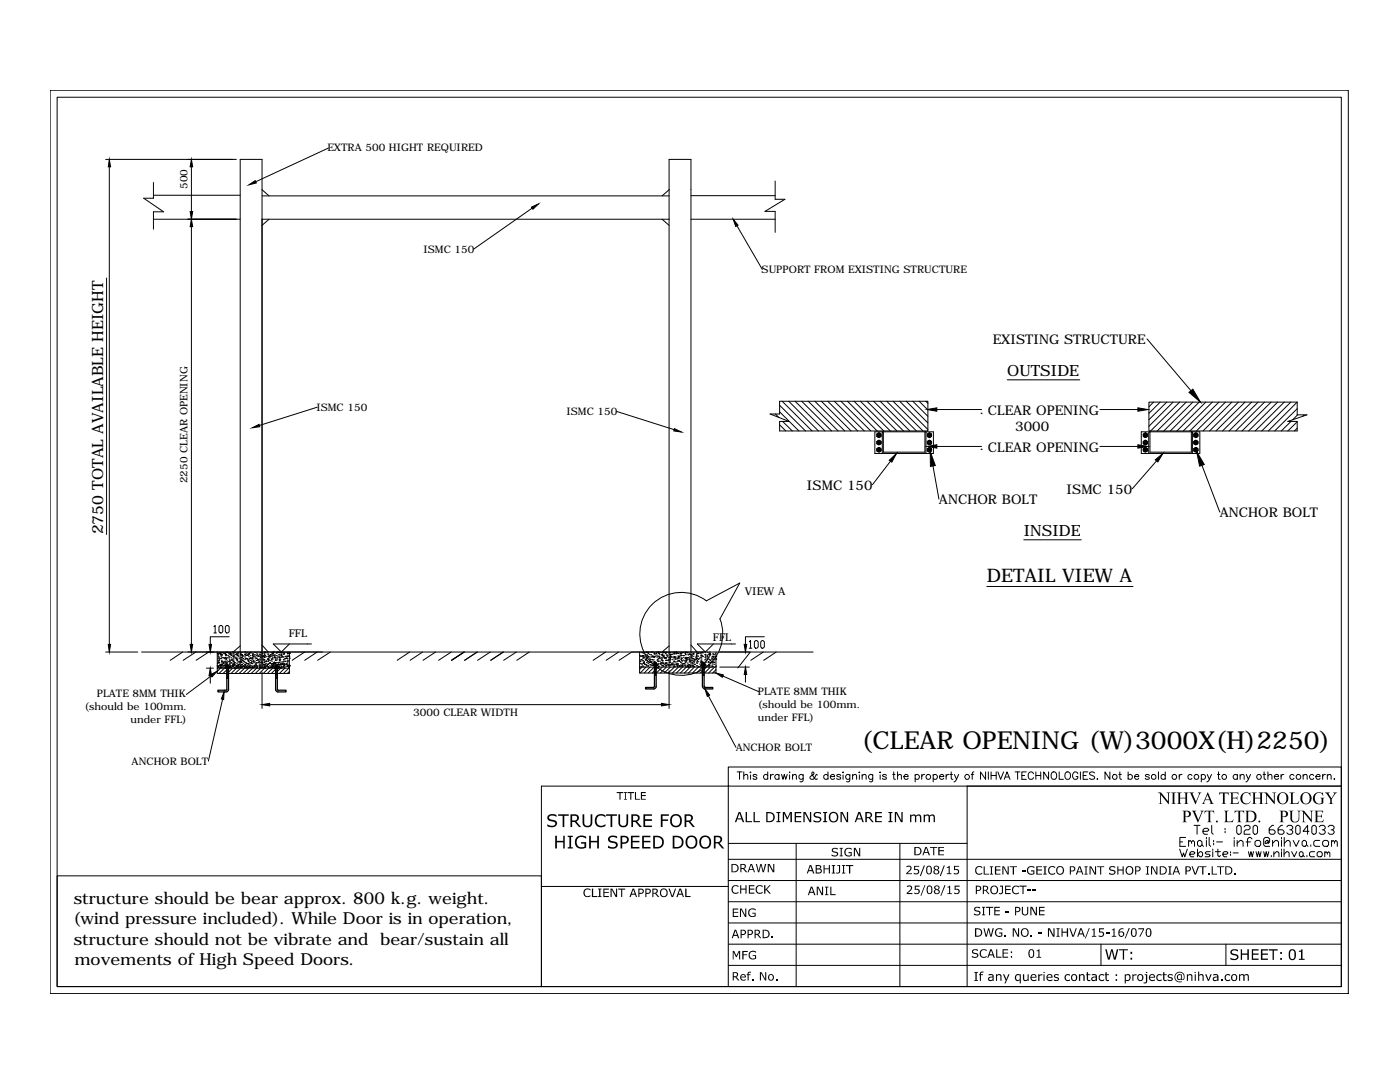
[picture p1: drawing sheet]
<svg xmlns="http://www.w3.org/2000/svg" width="279mm" height="216mm" viewBox="0 0 279 216" stroke-linecap="round" stroke-linejoin="round" font-family="sans-serif">
<defs><g id="words">
<text font-size="5" x="171.9" y="149.5">(CLEAR OPENING (W)3000X(H)2250)</text>
<text font-size="3.7" x="196.9" y="116.2">DETAIL VIEW A</text>
<g font-size="3.3">
<text x="14.6" y="184.4">(wind pressure included). While Door is in operation,</text>
<text x="14.7" y="180.4">structure should be bear approx. 800 k.g. weight.</text>
<text x="14.7" y="188.5">structure should not be vibrate and</text>
<text x="75.9" y="188.5">bear/sustain all</text>
<text x="14.9" y="192.6">movements of High Speed Doors.</text>
</g>
<g font-size="3.1">
<text x="201" y="75.1">OUTSIDE</text>
<text x="20.6" y="106.7" transform="rotate(-90 20.6 106.7)">2750 TOTAL AVAILABLE HEIGHT</text>
<text x="204.3" y="107">INSIDE</text>
</g>
<g font-size="2.7">
<text x="198.1" y="68.6">EXISTING STRUCTURE</text>
<text x="195.6" y="82.5">. CLEAR OPENING</text>
<text x="195.6" y="89.9">. CLEAR OPENING</text>
<text x="202.6" y="86">3000</text>
<text x="161.1" y="97.7">ISMC 150</text>
<text x="187.4" y="100.6">ANCHOR BOLT</text>
<text x="212.9" y="98.5">ISMC 150</text>
<text x="243.4" y="103.2">ANCHOR BOLT</text>
</g>
<g font-size="2.2">
<text x="148.6" y="118.7">VIEW A</text>
<text x="57.6" y="127.1">FFL</text>
<text x="142.3" y="127.9">FFL</text>
</g>
<g font-size="2.1">
<text x="65.3" y="30.2">EXTRA 500 HIGHT REQUIRED</text>
<text x="37.4" y="37.7" transform="rotate(-90 37.4 37.7)">500</text>
<text x="84.5" y="50.4">ISMC 150</text>
<text x="152" y="54.5">SUPPORT FROM EXISTING STRUCTURE</text>
<text x="63.1" y="82">ISMC 150</text>
<text x="113" y="82.9">ISMC 150</text>
<text x="37.4" y="96.4" transform="rotate(-90 37.4 96.4)">2250 CLEAR OPENING</text>
<text x="16.9" y="141.7">(should be 100mm.</text>
<text x="19.3" y="139.2">PLATE 8MM THIK</text>
<text x="82.5" y="142.9">3000 CLEAR WIDTH</text>
<text x="151.2" y="138.6">PLATE 8MM THIK</text>
<text x="151.2" y="141.2">(should be 100mm.</text>
<text x="151.3" y="143.8">under FFL)</text>
<text x="26.1" y="144.3">under FFL)</text>
<text x="146.8" y="149.9">ANCHOR BOLT</text>
<text x="26.3" y="152.6">ANCHOR BOLT</text>
</g>
</g></defs>
<!-- layer: 0 -->
<g fill="none" stroke="#000" stroke-width=".2">
<path d="M10 18h259.1v180.3h-259.1zM11.4 19.4h256.3v177.5h-256.3zM21.1 31.8h26.1M21.8 33.3v95.3M30.6 39h17.3M30.6 36.4v3.2h-1.9l4 2.7h-2.1v3.4M38.2 33.3v8.9M52.3 39.1h81.2M52.3 37.9l1.4 1.2M65.5 29.6l-14.4 6.7M133.5 37.9l-1.4 1.2M137.9 39h16.8"/>
<path d="M154.7 36.1v3.7h1.9l-3.9 2.4h2v4.2M21.3 55.5v51.2M30.6 43.7h17.3M38.2 45.2v83.4M52.3 43.7h81.2M53.7 43.7l-1.4 1.3M106.2 41.5l-11.7 8.2M132.1 43.7l1.4 1.3M137.9 43.7h16.8M147.1 45.1l5.1 8.6M201 75.8h14.5M228.9 67.6l8.8 10.3"/>
<path d="M63.3 81.3l-11.5 3.6M123.1 82.1l11.4 3.6M154.7 82.6l.7 .7M155.6 80.1h29.6v5.9h-29.6v-1.9h1.9l-3.8-1.5h1.9zM155.6 84.8l1.2 1.2M155.6 82.2l3.8 3.8M155.6 80.9l5.2 5.1M156.1 80.1l6 5.9M156.2 84.1l1.9 1.9M157.4 80.1l5.9 5.9M158.7 80.1l5.9 5.9M160 80.1l6 5.9"/>
<path d="M161.3 80.1l6 5.9M162.6 80.1l6 5.9M163.9 80.1l6 5.9M165.2 80.1l6 5.9M166.5 80.1l6 5.9M167.8 80.1l6 5.9M169.1 80.1l6 5.9M170.4 80.1l6 5.9M171.7 80.1l6 5.9M173 80.1l6 5.9M174.3 80.1l6 5.9M174.6 86.2h11.7v4.3h-11.7z"/>
<path d="M175.7 80.1l5.9 5.9M176.3 86.2v4h8.3v-4M176.3 86.1l-.2 .3v4.1M177 80.1l5.9 5.9M177.7 92l-3.6 4.7M178.2 80.1l6 5.9M179.5 80.1l5.7 5.6M180.9 80.1l4.3 4.3M182.2 80.1l3 3M183.4 80.1l1.8 1.7M184.6 86.1l.2 .3M184.8 80.1l.4 .4"/>
<path d="M184.8 86.4v4.1M186.2 93l1.2 6.6M187 89.1h8.9M187 81.7h8.9M219.5 89.1h7.6M219.5 81.7h7.6M227.8 86.2h11.7v4.3h-11.7zM229.2 86.4v4.1M229.3 80.2h29.6v2.6h1.9l-3.8 1.3h1.9v1.9h-29.6zM229.5 86.2v4h8.3v-4M229.5 86.1l-.2 .3M230.2 80.2l-.9 1"/>
<path d="M230.8 92l-4.9 5.5M231.5 80.2l-2.2 2.3M232.8 80.2l-3.5 3.5M234.1 80.2l-4.8 4.9M235.4 80.2l-5.8 5.8M236.7 80.2l-5.8 5.8M237.8 86.1l.2 .3v4.1M238.1 80.2l-5.8 5.8M239.3 80.2l-5.7 5.8M239.9 92.9l3.6 9.3M240.6 80.2l-5.7 5.8M241.9 80.2l-5.8 5.8"/>
<path d="M243.3 80.2l-5.8 5.8M244.6 80.2l-5.8 5.8M245.8 80.2l-5.7 5.8M247.2 80.2l-5.8 5.8M248.5 80.2l-5.8 5.8M249.8 80.2l-5.8 5.8M251.1 80.2l-5.8 5.8M252.4 80.2l-5.8 5.8M253.7 80.2l-5.8 5.8M255 80.2l-5.8 5.8M256.3 80.2l-5.8 5.8M257.6 80.2l-5.8 5.8"/>
<path d="M257.7 84.1l-2 1.9M258.9 80.2l-5.8 5.8M258.9 81.5l-4.5 4.5M258.9 84.2l-1.9 1.8M258.9 85.4l-.6 .6M259 82.8l-1 .9M260.2 82.8l-.2 .3M140.9 119.9l6.7-3.6-3.9 7.2M141 119.9a8.3 8.3 0 0 0-12.9 4.1 8.3 8.3 0 0 0 8.1 10.8 8.3 8.3 0 0 0 7.5-11.3M196.9 117h29.2M204.3 107.7h11.5M21.1 130.1h6.4"/>
<path d="M28.3 130.1h134M36.5 130.1l-2.5 1.7M39.1 130.1l-2.6 1.7M41.2 133.3h1.4M41.7 130.1l-2.6 1.7M42 134.8v1.5M42.2 134.8l-5 3.8M42.7 125.1l.2-.3v1.5M42.7 126.3h.5M43.4 132.4h.1M43.4 132.9v-.1l.1 .1h-.1M43.4 130.1v4.3h14.4v-4.3"/>
<path d="M43.4 133.3h14.4M43.4 131.4h.1M43.4 131.9h.1M43.4 132.8h.1M43.4 132.9h.1M43.4 133.1h.1M43.4 130.4h.1M43.4 130.9h.1M43.4 133.2h.1M43.4 130.6h.1M43.4 130.3l.1 .2-.1-.1zM43.5 133h.1"/>
<path d="M43.5 130.5h.1M43.5 131h.1M43.6 131.2h.1M43.7 132.1h.1M43.7 132.1v.1h-.2zM43.7 131.7h.1M43.7 131.5h.1M43.7 132.3h.1M43.7 125.1l.3-.3h.2l.3 .3v.9l-.3 .3h-.2l-.3-.3zM43.7 132.9h.1M43.7 130.4h.1M43.8 131.4h.1"/>
<path d="M43.8 133.3h.1M43.8 133.2h.1M43.8 132.7h.1M43.9 132.6h.1M43.9 132.8l.1-.1zM43.9 132.9h.1M43.9 130.4h.1M44 132.9h.1M44 130.4h.1M44 130.2l-.1 .1zM44 133.1h.1v.1zM44 133.3l-.6 .7"/>
<path d="M44 130.7l.1-.1zM44.1 133.2h.1M44.1 131h.1M44.1 130.7h.1M44.1 132.6h.1M44.1 132.8h.1M44.1 133.3h.1M44.1 131.3h.1M44.2 131.8h.1M44.2 132.3h.1M44.2 132h.1M44.2 132.7h.1"/>
<path d="M44.2 133.2h.1M44.2 130.2h.1M44.2 130.7h.1M44.2 131.2h.1M44.3 133.1h.1M44.3 132h.1M44.3 132.6h.1M44.3 130.6h.1M44.3 132.5h.1M44.4 133.1h.1M44.4 131.2h.1M44.4 139.5l-2.8 12.4"/>
<path d="M44.5 132.2h.1M44.5 132.9h.1M44.5 130.4h.1M44.5 132.3h.2zM44.6 132.7h.1M44.6 130.2h.1M44.6 132.1h.1M44.6 132h.1M44.6 132.8h.1M44.7 131.4h.1M44.7 131.2h.1M44.7 133.2h.1"/>
<path d="M44.8 132.9h.1M44.8 130.4h.1M44.8 132.5h.1M44.8 133.3l-1.1 1.1M44.9 132.7h.1M44.9 133.2h.1M44.9 131.7h.1M44.9 132.2h.1M44.9 132.9h.2zM45 131.2h.1M45 133.2h.1M45 133h.1"/>
<path d="M45 130.7h.1M45 132h.1M45 130.6h.1M45 132.5h.1M45 125.1l.2-.3h.3l.2 .3v.9l-.2 .3h-.3l-.2-.3zM45 132.6h.1M45 130.1h.1M45.1 133.1h.1M45.1 130.8h.1M45.1 131.4h.1M45.1 130.6h.1M45.1 130.4h-.2l.1-.1 .1 .1"/>
<path d="M45.1 133.1l-.1 .1zM45.1 130.6l-.1 .1zM45.1 131.5h.2zM45.2 131.9h.1M45.3 131.2h.1M45.3 132.2h.1M45.3 133.7l-.8 .7M45.3 132.3v.1h-.1zM45.4 132.7h.1M45.4 130.1h.1M45.4 130.2h.1M45.4 130.8h.1"/>
<path d="M45.4 132.6h.1M45.5 132h.1M45.6 130.4h.1M45.6 131.1h.1M45.6 133.3h.1M45.6 131.3h.1M45.7 132.1h.1M45.7 132.6h.1M45.7 131h.1M45.7 131.5h.1M45.7 132.9h.1M45.7 127.1h-3.7v1.5"/>
<path d="M45.8 133h.1M45.8 130.5h.1M45.8 132.3h.1M45.8 132.1h.1M45.8 132.7h.1M45.8 130.2h.1M45.8 131.8h.1v.1zM45.9 133.2h.1M45.9 132.9h.1M45.9 130.7h.1M45.9 130.4h.1M45.9 132.3h.1"/>
<path d="M46 133.2h.1M46 130.7h.1M46 132.9h.1zM46.1 131.2h.1M46.1 132.2h.1M46.1 130.4l-.1 .1 .1-.1M46.2 131.8h.1M46.2 132.3h.1M46.3 133.2h.1M46.2 130.7l.1 .1zM46.3 132.9h.1M46.3 131.5v.1z"/>
<path d="M46.4 133h.1M46.4 130.5h.1M46.4 131.8h.1M46.4 132.6h.1M46.4 130.1h.1M46.4 131h.1M46.4 132.9h.1M46.4 133.3l-.8 .8M46.5 132.4h.1M46.5 132.9h.1M46.5 131.5h.1M46.5 132h.1"/>
<path d="M46.5 130.4h.1M46.5 131h.1M46.5 131.7h.1M46.5 132.7v.1M46.6 131.2h.1M46.6 132.1h.1M46.7 133.2h.1M46.7 130.7h.1M46.7 133.3h.1M46.7 132.2h.1M46.7 130.8l-.1 .2zM46.7 132.5l.1-.1z"/>
<path d="M46.8 132.7h.1M46.8 130.2h.1M46.9 133.3h.1M46.9 131.3h.1M46.9 132.3h.1M46.9 132.6v.1h-.1zM47 133.1h.1M47 130.6h.1M47 131.1h.1M47.1 132.9h.1M47.1 131.4l.1-.1zM47.1 131.6h.1"/>
<path d="M47.2 133h.1M47.2 130.5h.1M47.2 132.9v.2zM47.2 132.3h.1M47.2 132.9h.1M47.2 133.3l-1.1 1.1M47.3 131.3h.1M47.3 131.8h.1M47.3 133.2h.1M47.3 131.7h.1M47.3 132.8h.1M47.3 133.3h.1"/>
<path d="M47.3 130.4h.1M47.3 130.8h.1M47.3 132.7h.1M47.3 133h.1M47.3 130.5h.1M47.4 132.1h.1M47.4 131.6h.1M47.5 133.2h.1M47.5 130.7h.1M47.6 132.7h.1M47.6 130.2h.1M47.5 131h.1"/>
<path d="M47.6 132.6h.1M47.6 130.1h.1M47.6 132h.1M47.6 132.7v.1M47.7 133h.1M47.7 132.1h.1M47.7 131.3h.1M47.7 132.3h.1M47.9 133.2h.1M47.9 132.9h.1M47.9 130.4h.1M47.9 133.3v-101.5h4.4v101.5"/>
<path d="M47.9 128.9l-1.4 1.2M48 133.1h.1M48 132.7h.1M48 133.2h.1M48 130.6h.1M48 132l.1-.1zM48 131.8h.1M48 132.2h.1M48 133.3l-1.1 1.1M48.1 133.2h.1M48.1 130.7h.1M48.1 131.2h.1"/>
<path d="M48.1 131.5h.1M48.1 132.1h.1M48.1 132.7h.1M48.1 130.2h.1M48.2 133.1h.1M48.2 132.1h.1M48.2 130.6h.1M48.2 132.6h.1M48.2 131.2l.1-.1zM48.3 133.2h.1M48.3 130.8h.1M48.3 133.1l-.1 .1z"/>
<path d="M48.3 130.6l-.1 .1zM48.4 130.9l.1-.1-.1 .2zM48.4 132.9l.1-.1zM48.4 131.8l.1-.1zM48.4 131.5h.1M48.5 130.9h.1M48.5 131.4h.1M48.5 132.3h.1M48.5 131.9h.1M48.6 132h.1M48.6 132.9h.1zM48.7 132.9h.1"/>
<path d="M48.7 133.2h.1M48.8 133.1h.1M48.8 132.1h.1M48.8 132.6h.1M48.8 130.6h.1M48.8 131.1h.1M48.8 131.6h.1M48.8 133.3l-1.1 1.1M48.9 132.6h.1M48.9 133.1h.1M48.9 132.8h.1M48.9 130.1h.1"/>
<path d="M48.9 130.6h.1M48.9 130.3h.1M48.9 130.9h.1M49 132.6h.1M49 132.2h.1M49 131.4h.1M49 133.3h.1M49.1 133.3h.1M49.1 133h.1M49.1 130.8h.1M49.1 130.5h.1M49.1 132.4h.1"/>
<path d="M49.2 133h.1M49.2 132.5h.1M49.2 132.8h.1M49.2 130.3h.1M49.3 131.4h.1M49.3 132.4h.1M49.4 131.5h.1M49.4 131.7h.1M49.4 133.2h-.1zM49.4 130.7h-.1zM49.4 133.3h.1M49.4 130.8h.1"/>
<path d="M49.5 133h.1M49.5 131.9l.1-.1zM49.5 132.1h.1M49.5 132.6h.1M49.5 132.4h.1M49.6 133.1h.1M49.6 131h.1M49.6 131.5h.1M49.6 131.9h.1M49.6 130.6h.1M49.6 133h.1M49.6 130.5h.1"/>
<path d="M49.6 132.9h.2zM49.6 133.3l-1.1 1.1M49.6 130.4h.2zM49.7 133l.1-.1zM49.8 132.9h.1M49.8 132.2h.1M49.8 131.5l.1-.2zM49.8 133.2h.1zM49.8 132.7h.1M49.8 130.2h.1M49.9 131.2h.1M49.9 133.2h.1"/>
<path d="M49.9 130.8h.1M50 132.8h.1M50 131.2h.1M50 131.8h.1M50 130.3h.1M50 132.3h.1M50 133.2l.1-.1v.1zM50.1 131.4h.1M50.1 132.3h.1M50.3 132.1h.1M50.3 131.5h.1M50.3 132.4h.1"/>
<path d="M50.3 132.9h.1M50.3 133h.1M50.3 131.4h.1M50.3 131.9h.1M50.3 131.2h.1M50.4 132.9h.1M50.4 133.2h.1M50.4 130.4h.1M50.4 130.9h.1M50.4 130.7h.1M50.4 133.3h.1M50.4 133.3l-1.1 1.1"/>
<path d="M50.4 130.7l.1 .2zM50.5 131.8h.1M50.6 131h.1M50.6 132.2h.1M50.6 131.9l.1 .1zM50.7 132.8h.1M50.7 130.9h.1M50.8 133.1h.1M50.8 130.6h.1M50.8 131.1h.1M50.8 133h.1M50.8 133.1h.1z"/>
<path d="M50.8 132.1h.1M50.9 132.6h.1M50.9 130.2h.1M50.9 131.5h.1M50.9 131.1h.1M50.9 132.4h.1M51.1 132.8h.1M51.1 132.7h.1zM51.1 131.8h.1M51.1 132.3h.1M51.1 132.2h.1M51.1 133h.1"/>
<path d="M51.2 132.8h.1M51.2 133.3h.1M51.2 130.3h.1M51.2 130.8h.1M51.2 131.3h.1M51.2 131.4h.1M51.2 133.2h.1M51.2 130.7h.1M51.2 133.3l-1.1 1.1M51.3 133h.1M51.3 130.5h.1M51.4 132.3h.1"/>
<path d="M51.4 131.7l.1-.1zM51.5 131.6h.1M51.5 132.2h.1M51.5 130.9h.1M51.5 130.9l-.1 .1zM51.5 131.6v.1M51.7 132.7h.1M51.7 130.9h.1M51.7 132.9h.1M51.7 132.1v-.1zM51.7 131.5h.1M51.7 131.9h.1"/>
<path d="M51.7 133.3h.1M51.7 132.5h.1M51.8 132.7h.1M51.8 133.2h.1M51.9 132.9h.1M51.9 130.5h.1M51.9 131.7h.1M51.9 132.2h.1M51.9 131h.1M51.9 131.5h.1M51.9 133.2l.1-.1zM51.9 133.2h.1"/>
<path d="M51.9 130.7h.1M51.9 131.2h.1M51.9 133.1h.1M52 132.7h.1M52 130.2h.1M52 133.2h.1M52 130.7h.1M52 133.3h.1M52 132.1h.1M52 131.2h.1M52 133.3l-1.1 1.1M52.2 133.2h.1"/>
<path d="M52.2 132.3h.1M52.3 131h.1M52.3 132.9h.1M52.3 130.4h.1M52.3 134.1v7.3M52.3 128.7l1.2 1.4M52.3 132.2h.2zM52.4 131.5h.1M52.5 131.5h.1M52.5 133.3h.1M52.5 132.5h.1M52.5 130.8h.1"/>
<path d="M52.5 132.7h.1M52.6 133.1h.1M52.6 132.6h.1M52.6 131.8h.1M52.6 132.1h.1M52.6 131h-.1zM52.7 132.9h.1M52.7 131.1h.1M52.7 131.6h.1M52.7 130.4h.1M52.7 132.6h.1M52.7 133.1h.1"/>
<path d="M52.7 130.1h.1M52.7 130.6h.1M52.8 131.1h.1M52.8 133.2h.1M52.8 130.8h.1M52.8 133.3l-1.1 1.1M52.8 132.1h.1M52.8 130.9h.1M52.9 131.1h.1M52.9 133h.1M52.9 132.6l.1 .1h-.2zM52.9 130.1l.1 .1h-.2z"/>
<path d="M53 132.5h.1M53 133.3h.1M53 132h.1M53 132.3h.1M53.1 133h.1M53.1 131h.1M53.1 131.8l.1 .2h-.2zM53.2 132.8h.1M53.2 130.3h.1M53.4 132.8h.1M53.3 131.6h.1M53.4 132.6h.1"/>
<path d="M53.4 132.5h.1M53.4 133h.1M53.4 131.4h.1M53.4 131.9h.1M53.4 133.1h.1M53.4 131.5h.1M53.4 132h.1M53.4 130.6h.1M53.5 133h.1M53.5 130.5h.1M53.5 131h.1M53.5 131.6h.1"/>
<path d="M53.5 133.2h.1M53.6 132.4h.1M53.6 133.3h.1M53.6 130.8h.1M53.6 133.3l-1.1 1.1M53.6 131.1h.1zM53.7 131.7h-.1h.1M53.8 133.2h.1M53.8 130.8h.1M53.8 131.3h.1M53.8 131h.1M53.8 132.9h.1"/>
<path d="M53.8 132.4h.1M53.9 132.2l-.1 .1zM53.9 131.8h.1M53.9 131h.1M54.1 130.6h.1M54.1 133.2h.1M54.1 131.6h.1M54.2 133.2h.1M54.2 132.4h.1M54.2 132.9h.1M54.2 130.7h.1M54.2 132.6h.1"/>
<path d="M54.2 131.4h.1M54.2 131.9h.1M54.2 130.1h.1M54.2 130.4h.1M54.2 130.9h.1M54.3 132.9h.1M54.3 130.5h.1M54.3 132.4h.1M54.3 131.2h.1M54.3 133.2h.1M54.4 131.5h.1M54.4 130.8h.1"/>
<path d="M54.4 133.3l-1 1.1M54.5 132.9h.1v.1zM54.5 132.3h.1M54.5 132.9h.1M54.5 132.6h.1M54.6 132.3h.1M54.6 132.6h.1M54.6 130.1h.1M54.6 130.4l-.1 .1zM54.6 132.4h.1M54.7 133.3h.1M54.7 130.8h.1"/>
<path d="M54.7 132.7h.1M54.7 131.2l.1-.1zM54.8 133.1h.1M54.8 130.7h.1M54.8 131h.1M54.8 132.1v.1h-.1zM54.9 132.3h.1M54.9 131.2h.1zM54.9 132.8h.1M54.9 131.7h.1M54.9 131.6h.1M54.9 132.3h.1z"/>
<path d="M55 131.8h.1M55 132.3h.1M55 132.6h.1M55 130.8h.1M55 131.3h.1M55 133.5l-.8 .9M55 134.3v.1M55 132.8h.1M55 130.3h.1M55.2 130.3h.1M55.2 132.2h.1M55.3 130.9h.1"/>
<path d="M55.3 131.3h.1M55.3 132.6h.1M55.3 130.1h.1M55.3 131.1h.1M55.3 131.7h.1M55.5 132.9h.1M55.5 132.2h.1M55.5 132.4h.1M55.5 132.6h.1M55.5 130.1h.1M55.6 133.2h.1M55.6 131.1h.1"/>
<path d="M55.6 130.7h.1M55.6 132.6h.1M55.6 130.1h.1M55.7 133h.1M55.7 133.2h.1M55.7 130.5h.1M55.7 131.1h.1M55.7 132.2h.1M55.7 132.7h.1M55.7 131.7h.1M55.8 133.2h.1M55.8 130.7h.1"/>
<path d="M55.8 131.2h.1M55.8 131.7h.1M55.8 132.6h.1M55.8 130.2h.1M55.9 131.6h.1M55.9 131.2h.1M55.9 131.9h.1M55.9 133.2h.1M56 133.2h.1M56 132.6h.1M56 133.3l-.7 .7M56.1 132.9h.1"/>
<path d="M56.1 132.6h.1M56.1 130.4h.1M56.1 130.9h.1M56.1 130.2h.1M56.1 132.1h.1M56.1 133.2l.1-.1v.1zM56.1 132.4h.1M56.1 131.2h.1M56.1 133.1h.1M56.1 130.7h.2l-.1 .1zM56.1 133.2h.2zM56.2 130.6l-.1 .1z"/>
<path d="M56.3 131h.1M56.3 132.5h.1M56.4 132.6h.1M56.4 130.1h.1M56.4 131.1h.1M56.4 132.3v.2l-.1-.1zM56.4 132.1h.1M56.4 133h.1M56.4 133.1h.1M56.4 130.5h.1M56.4 132.4h.1M56.5 132.1h.1"/>
<path d="M56.5 132.6h.1M56.5 131.1h.1M56.5 131.6h.1M56.6 133.1h.1M56.6 130.6h.1M56.6 131.7h.1M56.6 132.7h.1M56.7 132.9h.1M56.7 130.4h.1M56.7 132.8v-.1zM56.8 132.4h.1M56.7 130.2v.1z"/>
<path d="M56.8 132h.1M56.8 133.3h.1M56.8 131.5h.1M56.8 133.3l-1 1.1M56.9 131h.1M56.9 131.4l.1-.1zM57 132.5h.1M57 131.9h.1M57 131h.1M57 132.9h.1M57.1 132.5h.1M57.2 131.3h.1"/>
<path d="M57.2 132.6h.1M57.2 130.1h.1M57.2 131.1h.1M57.2 132.5l-.1 .1zM57.2 130.9h.1M57.2 131.4h.1M57.2 132.5h.1M57.2 133h.1M57.3 131.5h.1M57.3 132h.1M57.3 132.3h.1M57.3 132.9h.1"/>
<path d="M57.3 130.5h.1M57.3 131h.1M57.3 130.4h.1M57.4 131.9h.1M57.4 131.8h.1M57.4 132.7h.1M57.4 132.8l.1-.1zM57.4 130.3l.1-.1zM57.5 133h.1M57.6 133.3h.1M57.6 130.8h.1M57.6 133.1l.1-.1z"/>
<path d="M57.6 132.7h.1M57.6 130.3h.1M57.6 133.3l-1 1.1M57.7 131h.1M57.8 132.9h.1M57.8 130.4h.1M57.8 131.3h.1M57.8 128.5l-1.7 1.6-1.6-1.6h7.7M57.8 134l-.5 .4M57.8 130.9l-.1 .1M60.8 130.1l-2.5 1.7M63.3 130.1l-2.5 1.7"/>
<path d="M65.9 130.1l-2.5 1.7M81.8 130.1l-2.5 1.7M84.3 130.1l-2.5 1.7M86.9 130.1l-2.5 1.7M90.1 130.1l-2.6 1.7M90.1 131.8l2.5-1.7-2.5 1.7M95.2 130.1l-2.5 1.7M97.8 130.1l-2.5 1.7M100.4 130.1l-2.5 1.7 2.6-1.7M103.1 130.1l-2.6 1.7M105.6 130.1l-2.5 1.7M120.9 130.1l-2.5 1.7"/>
<path d="M123.5 130.1l-2.5 1.7M126.1 130.1l-2.6 1.7M127.6 130.8h.1M127.6 130.1v4.2h15.3v-4.2M127.7 132.3h.1M127.7 133v.1M127.7 133l-.1 .1h15.3M127.8 131.9h.1M127.8 132.4h.1M127.8 131h.1M127.9 131.6h.1M128 133h.1"/>
<path d="M128 131.6h.1M128 132.6h.1M128.1 130.2h.1M128.1 130.9l.1-.1zM128.2 133.1l-.6 .5M128.2 132.9h.1M128.2 131.8h.1M128.2 132.3h.1M128.2 131.3h.1M128.3 130.8h.1M128.3 131.3h.1M128.3 130.3h.1"/>
<path d="M128.4 132.4h.1M128.4 131.2h.1M128.4 133.1h.1M128.4 130.9l-.1 .1zM128.4 130.3h.1M128.4 132.2h.1M128.5 132.4h.1M128.6 131.2h.1M128.6 132l-.1 .1zM128.6 130.7h.1M128.6 131h.1M128.6 132.6l.1-.1z"/>
<path d="M128.7 131.5h.1M128.8 131.8h.1M128.8 131.6h.1M128.8 132.6h.1M128.9 132.9h.1M128.9 130.2h.1zM129 133.1l-1.2 1.2M129 132.2h.1M129 132.7h.1M129 130.1h.1M129 130.7h.1M129.1 131.4h.1"/>
<path d="M129 131.2h.1M129 131.7h.1M129.1 130.2h.1M129.1 130.7h.1M129.1 130.9h.1M129.2 131.2h.1M129.2 131.8l-.1 .1h.2l-.1-.1M129.3 131h.1M129.3 132.9h.1M129.3 132.8h.1M129.3 132.4h.1M129.3 130.1h.1"/>
<path d="M129.3 132h.1M129.3 132.3h.1M129.3 130.4l.2-.1zM129.4 131.1h.1M129.5 131h-.1zM129.6 130.6h.1M129.6 131.7h.1M129.6 131.3h.1M129.6 132.6h.1M129.7 132.1l-.1 .1zM129.7 131.7h.1M129.7 132.2h.1"/>
<path d="M129.8 133.1l-1.2 1.2M129.8 132.6h.1M129.8 131.6h.1M129.8 132.1h.1M129.9 130.6h.1M129.9 131.1h.1M129.9 130.1h.1M129.9 132.7h.1M129.9 130.9h.1M129.9 132.1h.1zM130.1 131.6h.1M130.1 132.5h.1"/>
<path d="M130.1 132.8h.1M130.1 131h.1M130.1 130.9h.1M130.2 130.1h.1M130.2 131.9h.1M130.2 131.1h.1M130.3 132.1h.1M130.4 131h.1M130.4 131.7h.1M130.4 132.7h.1M130.5 131h.1M130.5 131.2h.1"/>
<path d="M130.5 132.5h.1M130.5 133h.1M130.5 130.4h.1M130.5 131l.1 .2zM130.6 133.1l-1.2 1.2M130.6 132h.1M130.6 130.5h.1M130.6 131h.1M130.6 133.8l-.4 .5M130.7 130.3l-.2 .1zM130.7 130.9h.1M130.9 130.4h.1"/>
<path d="M131 130.1h.1M131 130.7h.1M131 132.6h.1M131 131.1h.1M131.1 130.9h.1M131.1 131.7h.1M131.2 132.6h.1M131.2 131.7h.1M131.3 131.5h.1M131.2 132h.1M131.2 132.7h.1M131.3 130.1h.1"/>
<path d="M131.3 131.9h.1M131.3 132.4h.1M131.3 132.9h.1M131.4 130.9h.1M131.4 131.4h.1M131.4 133.1h.1M131.4 131h.1M131.4 132.9h.1M131.4 133.1l-.4 .4M131.4 130.4h.1M131.5 130.3h.1M131.5 131h.1"/>
<path d="M131.6 130.4h.1M131.6 131.4h.1M131.6 131.9h.1M131.6 131.2h.1M131.7 132.5h.1M131.8 132.5h.1M131.8 130.2h.1M131.8 131.2h.1M131.8 132.3v.1v-.1M131.9 130.6h.1M131.9 132.5h.1M132 131.6h.1"/>
<path d="M132 131.3h.1M132 131.8h.1M132.1 130.8h.1M132.1 132.7h.1M132.1 132.2l.1-.1-.1 .2zM132.1 132.3h.1M132.1 132.8h.1M132.1 131.3h.1M132.1 131.8h.1M132.1 130.7l.2-.1v.1zM132.2 130.3h.1M132.2 130.8h.1"/>
<path d="M132.2 131.9h.1M132.2 133.1l-1.2 1.2M132.3 130.9h.1M132.3 132.8h.1M132.3 131h.1M132.3 132.9h.1M132.3 132.4l.2-.1v.1zM132.4 130.2h.1M132.4 130.7h.1M132.5 132.6h.1M132.5 130.1l-.1 .1zM132.6 131l-.2 .1h.2"/>
<path d="M132.6 131.3h.1M132.6 130.2h.1M132.6 131.2h.1M132.7 132.3h.1M132.7 132.9h.1M132.7 131.2l-.1 .1zM132.8 130.4h.1M132.8 132.3h.1M132.8 130.1h.1M132.8 131.8h.1M132.8 131.4h.1M132.9 132.2h.1"/>
<path d="M132.9 132.7h.1M132.9 132.8h.1M132.9 132.5v-.1zM132.9 131.2h.1M132.9 131.7h.1M132.9 130.2h.1M132.9 130.7h.1M133 133.1l-1.2 1.2M133.1 132.8h.1M133.1 132.3h.1M133.1 131h.1M133.2 131.8h.1"/>
<path d="M133.2 130.7h.1M133.2 132.6h.1M133.3 132.8h.1M133.3 132.6h.1M133.3 131.7h.1zM133.4 130.2h.1M133.4 131.2h.1M133.5 131.2h.1M133.5 131.7h.1M133.5 133.1v-101.3h4.4v101.3M133.5 133.8v7.6M133.5 128.9l-1.4 1.2"/>
<path d="M133.5 130.3h.1M133.6 132.6h.1M133.6 131.8h.1M133.7 131.6h.1M133.7 132.1h.1M133.7 132.8h.1M133.7 130.3h.1M133.7 132.2h.1M133.7 130.6h.1M133.7 131.1h.1M133.7 131.2h.1M133.7 130.6h.1z"/>
<path d="M133.8 133.1l-1.2 1.2M133.7 131.4h.1M133.9 130.8l-.2 .1 .2 .1v-.2M133.9 131.1h.1M134 130.6h.1M134 131.1h.1M134 132.6l.1-.1v.2zM134 132.5h.1M134 132.6h.1M134.1 131.6h.1M134.2 132.6h.1M134.3 132.7h.1"/>
<path d="M134.3 130.3h.1M134.3 131.2h.1M134.3 132.3h.1M134.3 130.5h.1M134.4 133h.1M134.4 132h.1M134.4 132.5h.1M134.5 131h.1M134.5 131.5h.1M134.5 131.9h.1M134.5 132.9h.1M134.5 130.5h.1"/>
<path d="M134.5 130.1h.1M134.5 132h.1M134.6 131.1h.1M134.6 133h.1M134.6 133.1l-1.2 1.2M134.6 130.4l.1-.1zM134.6 131.2h.1zM134.6 132.1h.1M134.6 132.6h.1M134.8 131.1h.1M134.8 131.5l.1-.1zM134.9 130.4h.1"/>
<path d="M134.9 132.3h.1M135 132.7h.1M135 130.1h.1M135 132.1h.1M135.1 131.5h.1M135.1 130.3h.1M135.1 131.3h.1M135.1 132.6h-.1zM135.1 132.9h.1M135.1 132.9h.2zM135.2 131.9h.1M135.2 132.4h.1"/>
<path d="M135.2 130.9h.1M135.2 131.4h.1M135.2 132.6h.1M135.3 130.4h.1M135.3 131.9h.1M135.3 132.9h.1M135.4 131.2l.1-.2v.2zM135.4 131.9h.1M135.4 133.1l-1.2 1.2M135.4 130.9h.1M135.4 131.5h.1M135.5 131h.1"/>
<path d="M135.5 132.9h.1M135.6 131.8h.1M135.6 131.1h.1M135.6 132h.1M135.7 132.8v.1h-.1zM135.8 133h.1M135.8 132.7h.1M135.8 130.3h.1M135.8 132.2h.1M135.8 130.4l-.1 .1zM135.8 130.9h.1M135.9 130.3h.1"/>
<path d="M135.9 130.4h.1M135.9 131.3h.1M135.9 130.7h.1zM135.9 131.6l.1-.1zM135.9 132.3h.1M135.9 132.8h.1M136 131.3h.1M136 131.8h.1M136 131.4h.1M136 130.3h.1M136 130.8h.1M136.1 131.9h.1"/>
<path d="M136.1 132.9h.1M136.1 132.7l.1-.1zM136.2 132.4h.1M136.2 133h.1M136.2 133.1l-1.2 1.2M136.2 130.2h.1M136.3 131.7h.1M136.4 131.2h.1M136.4 130.8h.1M136.4 132.7h.1M136.4 132.4h.1zM136.5 132.4h.1"/>
<path d="M136.6 131.8h.1M136.6 132.7h.1M136.7 130.4h.1M136.7 131.4h.1M136.7 130.1h.1M136.7 132.1h.1M136.7 132.7h.1M136.7 132.9h.1M136.8 131.7h.1M136.8 132.2h.1M136.8 130.1h.1M136.8 130.7h.1"/>
<path d="M136.8 131.2h.1M136.9 131.3h.1M136.8 130.6h.1M136.9 132h.1M136.9 132.9h.1M136.9 131.8h.1M137 131.2h.1M137 133.1l-1.2 1.2M137 131.4l.1-.1v.2zM137 131.6v.1zM137.1 132.3h.1M137.1 130.2h.2z"/>
<path d="M137.2 131.2h.1M137.2 131.5h.1M137.3 130.7h.1M137.3 132.6h.1M137.3 132.8l-.1 .1zM137.3 133l-.1 .1M137.3 133v.1M137.3 133h.1M137.3 131.2h.1M137.4 132.8h.1M137.4 133h-.1M137.5 132.6h.1"/>
<path d="M137.5 133.1h.1M137.5 130.4h.1M137.5 131.4h.1M137.5 131.6h.1M137.5 132.1h.1M137.5 131.7h.1M137.6 130.6h.1M137.6 131.1h.1M137.6 131.9h.1M137.7 132.8h.1M137.7 132h.1M137.7 133h.1"/>
<path d="M137.7 132l.1-.1zM137.7 130.6h.1M137.8 133.1l-1.2 1.2M137.9 131.1h.1M137.9 128.7l1.2 1.4M137.9 130.6v.1zM138 131.2h.1M138.1 132.2h.1M138.1 132.7h.1M138.1 131.4h.1M138.1 130.8h.1M138.1 130.5h.1"/>
<path d="M138.1 132.4h.1M138.1 131.7v.1zM138.2 132.8h.1M138.2 133h.1M138.3 132h.1M138.3 132.5h.1M138.3 130.4h.1M138.3 131.4h.1M138.3 131h.1M138.3 131.5h.1M138.3 130.5h.1M138.4 130.4h.1"/>
<path d="M138.4 132.9h-.1zM138.4 132.1h.1M138.4 131.8h.1M138.5 131.6h.1M138.5 132.1h.1M138.5 133h.1M138.6 133.1l-1.2 1.2M138.6 132.6l.1-.1zM138.6 132.6h.1M138.7 131.5v.2h-.1zM138.8 131.2h.1M138.8 131.5h.1"/>
<path d="M138.9 131h.1M139 131.2h.1M139 131.5l.1-.1zM139 132.9h.1M139 130.4h.1M139 132.3h.1M139 132.1h.1M139 130.7v.1zM139.1 131.4h.1M139.1 131.9h.1M139.1 130.5h.1M139.1 130.4h.1"/>
<path d="M139.1 130.9h.1M139.1 131.5h.1M139.2 131.8v.1zM139.2 130.4h.1M139.2 131h.1M139.3 132.1h.1M139.3 131.6h.1M139.3 133h.1M139.4 130.3h.1M139.4 133.1l-1.2 1.2M139.4 131.5h.1M139.4 133h.1"/>
<path d="M139.5 133.1h.1M139.6 132.5h.1M139.6 131.3h.1M139.6 130.4h.1M139.8 132.3h.1M139.8 132.8h.1M139.8 130.9h.1M139.8 132.9h.1M139.8 131.2h.1M139.8 131.8h.1M139.8 131.1h.1M139.8 133h.1"/>
<path d="M139.8 132.1l.2-.1-.1 .1zM139.9 130.3h.1M139.9 130.8h.1M139.9 130.5h.1M139.9 130.2h.1M139.9 132.1h.1M139.9 131.5h.1M140 131.9h.1M140 132.5h.1M140 130.9h.1zM140.1 132.1h.1M140.1 130.1l-.1 .1h.1v-.1"/>
<path d="M140.1 133h.1M140.1 133.1h.1M140.2 133.1l-1.2 1.2M140.2 133.9l-.4 .4M140.2 130.3h.1M140.2 131h.1zM140.5 132.4h.1M140.5 133v.1M140.6 132.6h.1M140.6 131.7h.1M140.6 132.2h.1M140.6 132.9h.1"/>
<path d="M140.6 130.7h.1M140.6 131.2h.1M140.7 130.1h.1M140.7 130.6h.1M140.7 132.9h.1M140.7 131.5h.1M140.7 131h.1M140.8 130.7h.1M140.8 131.3h.1M140.8 132h.1M140.8 132.7h.1M140.9 132.1h.1"/>
<path d="M140.9 131.8h.1M141 133.1l-.5 .5M141.1 132.9h.1M141.1 131.3h.1M141.1 131.6l.1-.1zM141.2 130.1h.1M141.2 130.7h.1M141.2 131.4h.1M141.2 130.9l-.1 .1zM141.3 133.1h.1M141.3 131.2h.1M141.4 132.1h.1"/>
<path d="M141.4 132.6h.1M141.4 138.8l5.5 10.3M141.4 130.5h.1M141.4 131h.1M141.4 131.5h.1M141.4 132.9h.1M141.4 132l-.1 .1zM141.4 132.8h.1M141.5 132.3h.1M141.5 130.6h.1M141.5 130.5l.1-.1zM141.5 130.1h.1"/>
<path d="M141.5 131.6h.1M141.6 130.8h.1M141.6 132.7h.1M141.7 131.8h.1M141.7 130.6h.1M141.7 132.2h.1M141.7 130.3v.2l-.1-.1zM141.8 133.1l-1.2 1.2M141.9 131.7h.1M141.9 132.2h.1M142 131.1h.1M142 133.1h.1"/>
<path d="M142 132.1l-.2 .1zM142 131.4h.1M142 132.7h.1M142.1 132.1h.1M142.1 132.9h.1M142.1 132h.1M142.1 132.5h.1M142.2 131h.1M142.2 131.5h.1M142.2 130.4h.1M142.2 133h.1M142.3 131.6h.1"/>
<path d="M142.3 131.1h.1M142.3 130.6h.1M142.4 128.5l-1.6 1.6-1.6-1.6h7.6M142.4 131.1l.1-.1v.2zM142.4 132.1h.1M142.5 130.7h.1M142.5 132.6h.1M142.5 132.1h.1M142.5 132.2h.1M142.6 131.7h.1M142.6 133.1l-1.2 1.2M142.7 130.5h.1"/>
<path d="M142.7 131h.1M142.8 131.4h.1M142.8 131.5h.1M142.8 131h.1M142.8 132.9h.1M142.9 133.6l-.7 .7M143.7 133.1h5.8M144.2 134.9l7.2 3.1M148.8 134.6v1.5M149.5 128.1l.3-.3v1.5M149.5 129.3h.5M149.7 130.1l-2.5 3.2"/>
<path d="M150.6 128.1l.2-.3h.3l.2 .3v1l-.2 .2h-.3l-.2-.2zM151.8 128.1l.3-.3h.2l.2 .3v1l-.2 .2h-.2l-.3-.2zM152.3 130.1l-2.5 1.7M152.5 127.1h-3.7v1.5M154.9 130.1l-2.5 1.7M53.8 140.6h78.2M145.3 153h122.4v3.9h-122.4zM147.1 154h1M147.6 154v1.5M148.4 154.8l.4-.3 .4 .1v.9M148.4 154v1.5M149.8 154v.2z"/>
<path d="M149.8 154.6v.9M151.1 154.7a.44 .44 0 0 0-.8 0l.8 .6-.1 .2h-.2h-.5v-.2M153.2 154.7a.47 .47 0 0 0-.7 0 .47 .47 0 0 0 0 .7 .47 .47 0 0 0 .7-.1M153.2 154v1.5M153.8 154.5v1M154.4 154.5a.51 .51 0 0 0-.6 .5M155.5 154.7a.47 .47 0 0 0-.7 0 .47 .47 0 0 0 0 .7 .47 .47 0 0 0 .7-.1M155.5 154.5v1M156 154.5l.3 1 .2-1 .3 1 .3-1M157.6 154v.2zM157.6 154.6v.9M158.2 154.8l.3-.3 .3 .1 .1 .9"/>
<path d="M158.2 154.5v1M160.3 154.5l-.1 1.4-.2 .1-.3-.1M160.3 154.7a.47 .47 0 0 0-.7 0 .47 .47 0 0 0 0 .7 .47 .47 0 0 0 .7-.1M163.1 154.7l-.2-.2a.99 .99 0 0 1-1.1 1l-.2-.4 .8-.6a.3 .3 0 0 0-.2-.5l-.2 .2a1.91 1.91 0 0 0 .9 1.3l.2-.1M165.2 154.7a.47 .47 0 0 0-.7 0 .47 .47 0 0 0 0 .7 .47 .47 0 0 0 .7-.1M165.2 154v1.5M165.7 155h.9a.45 .45 0 0 0-.7-.4 .45 .45 0 0 0-.1 .7l.3 .2h.3l.2-.2M167.8 154.7a.47 .47 0 0 0-.8 0l.8 .6-.1 .2h-.2h-.4l-.1-.2M168.2 154v.2zM168.2 154.6v.9M169.6 154.5l-.1 1.4-.2 .1-.3-.1M169.6 154.7a.47 .47 0 0 0-.7 0 .47 .47 0 0 0 0 .7 .47 .47 0 0 0 .7-.1"/>
<path d="M170.2 154.8l.3-.3 .4 .1 .1 .9M170.2 154.5v1M171.5 154v.2zM171.5 154.6v.9M172.1 154.8l.3-.3 .4 .1 .1 .9M172.1 154.5v1M174.2 154.5l-.1 1.4-.2 .1-.4-.1M174.2 154.7a.47 .47 0 0 0-.7 0 .47 .47 0 0 0 0 .7 .47 .47 0 0 0 .7-.1M175.7 154v.2zM175.7 154.6v.9M176.9 154.7a.43 .43 0 0 0-.8 0l.2 .3 .5 .1 .1 .2-.1 .2h-.2h-.4l-.1-.2M178.2 154.5h.4"/>
<path d="M178.4 154v1.5h.3M179.1 154.8l.4-.3 .3 .1 .1 .9M179.1 154v1.5M180.4 155h.8a.45 .45 0 0 0-.6-.4 .45 .45 0 0 0-.1 .7l.2 .2h.4l.1-.2M182.6 154.7a.47 .47 0 0 1 .7 0 .47 .47 0 0 1 0 .7 .47 .47 0 0 1-.7-.1M182.6 154.5v1.5M184 154.5v1M184.5 154.5a.51 .51 0 0 0-.5 .5M186.2 154.7a.47 .47 0 0 1 .7 0 .47 .47 0 0 1 0 .7 .47 .47 0 0 1-.7-.1M186.2 154.5v1.5M187.5 155h.9a.48 .48 0 0 0-.7-.4 .48 .48 0 0 0-.2 .7 .48 .48 0 0 0 .7 .2l.2-.2M188.8 154.5v1"/>
<path d="M189.4 154.5a.51 .51 0 0 0-.6 .5M189.6 154.5h.5M189.8 154l.1 1.5h.3M190.5 154.5l.4 1 .4-1M190.9 155.5l-.5 .5M193.8 154.5h.5M194.4 154l-.3 .1-.1 .2v1.2M196.7 154v1.5l-1-1.5v1.5M197.2 154v1.5M197.8 154v1.5M197.8 154.7h1M198.8 154v1.5"/>
<path d="M199.2 154l.5 1.5 .6-1.5M200.4 155.5l.6-1.5 .6 1.5M200.6 155h.8M202.6 154h1M203.1 154v1.5M203.9 154.7h.6M204.8 154h-.9v1.5h.9M206.3 154.4a.54 .54 0 0 0-.7-.4 .54 .54 0 0 0-.4 .6v.4a.55 .55 0 0 0 .4 .5 .55 .55 0 0 0 .7-.3M206.7 154.7h1M206.7 154v1.5M207.7 154v1.5M209.3 154v1.5l-1-1.5v1.5"/>
<path d="M209.9 154.2a.61 .61 0 0 1 .8 0 .61 .61 0 0 1 .2 .8 .55 .55 0 0 1-.6 .5 .55 .55 0 0 1-.5-.5zM211.4 154v1.5h.8M212.8 154.1a.73 .73 0 0 1 .9 .5 .73 .73 0 0 1-.5 .9 .76 .76 0 0 1-.7-.5 .76 .76 0 0 1 .3-.9zM215.1 154.4a.54 .54 0 0 0-.6-.4 .54 .54 0 0 0-.4 .6 .61 .61 0 0 0 .2 .8 .61 .61 0 0 0 .8-.1v-.3h-.3M215.6 154v1.5M216.2 154.7h.6M217.1 154h-.9v1.5h.9M218.5 154.2a.58 .58 0 0 0-.6-.2 .58 .58 0 0 0-.5 .4l1.1 .7-.2 .4h-.7l-.2-.2M218.9 155.5h.2zM221.5 154v1.5l-1-1.5v1.5M223.3 154.5h.5M223.5 154v1.3l.1 .2h.2"/>
<path d="M225.1 154.7a.47 .47 0 0 1 .7 0 .47 .47 0 0 1 0 .7 .47 .47 0 0 1-.7-.1M225.1 154v1.5M226.4 155h.9a.45 .45 0 0 0-.7-.4 .45 .45 0 0 0-.1 .7l.3 .2h.3l.2-.2M229.4 154.7a.47 .47 0 0 0-.8 0l.8 .6-.1 .2h-.2h-.4l-.1-.2M231.2 154v1.5M232.6 154.7a.47 .47 0 0 0-.7 0 .47 .47 0 0 0 0 .7 .47 .47 0 0 0 .7-.1M232.6 154v1.5M235.3 154.5v1M235.9 154.5l-.5 .2-.1 .3M237.9 154.7a.45 .45 0 0 0-.7 0 .45 .45 0 0 0 0 .7 .45 .45 0 0 0 .7-.1M239.7 154.7a.47 .47 0 0 1 .7 0 .47 .47 0 0 1 0 .7 .47 .47 0 0 1-.7-.1M239.7 154.5v1.5"/>
<path d="M240.9 154.5l.5 1 .4-1M241.4 155.5l-.2 .3-.4 .2M243 154.5h.4M243.2 154v1.5h.3M246.9 154.7a.47 .47 0 0 0-.7 0 .47 .47 0 0 0 0 .7 .47 .47 0 0 0 .7-.1M246.9 154.5v1M247.5 154.8l.4-.3 .3 .1 .1 .9M247.5 154.5v1M248.7 154.5l.4 1 .5-1M249.1 155.5l-.5 .5M252.1 154.5h.5M252.3 154v1.3l.1 .2h.2"/>
<path d="M253 154.8l.4-.3 .4 .1v.9M253 154v1.5M254.3 155h.9a.45 .45 0 0 0-.7-.4 .45 .45 0 0 0-.1 .7l.3 .2h.3l.2-.2M255.7 154.5v1M256.2 154.5l-.3 .1-.2 .4M258.2 154.7a.47 .47 0 0 0-.6 0 .47 .47 0 0 0 0 .7 .47 .47 0 0 0 .6-.1M260.1 154.8l.3-.3 .4 .1 .1 .9M260.1 154.5v1M262.2 154.7a.47 .47 0 0 0-.7 0 .47 .47 0 0 0 0 .7 .47 .47 0 0 0 .7-.1M262.6 155h.9a.45 .45 0 0 0-.7-.4 .45 .45 0 0 0-.1 .7l.3 .2h.3l.2-.2M264 154.5v1M264.5 154.5l-.3 .1-.2 .4"/>
<path d="M264.9 154.8l.3-.3 .4 .1 .1 .9M264.9 154.5v1M266.2 155.5h.2zM267.7 156.9v40M267.7 156.9h-74.7v40M11.4 174.8h96.6v22.1h-96.6zM108 176.9h37.3M145.3 179.9h122.4M145.3 175.7h122.4M145.3 171.5h122.4M145.3 168.3h47.7M158.9 168.3v28.6"/>
<path d="M179.6 168.3v28.6M235.4 169.4l.5 1.6 .3-.8 .2 .8 .6-1.6M235.5 168h.5M236.6 167.1h-1.1v1.8h1.1M237.2 168l.3-.3 .3 .3v.3M237.2 167.7v1.2M237.5 170.4h.7l.3-.2-.3-.3h-.5l-.2 .3v.5l.2 .3h.5M237.8 168l.3-.3 .3 .3v.9M238.3 164.7h1.2M238.9 164.7v1.8M239 170.4l.5-.5h.2l.3 .3v.5l-.3 .3h-.2zM239 169.4v1.6"/>
<path d="M239.3 167.7h.3l.3 .3v.6l-.3 .3h-.3l-.3-.3v-.6zM239.9 168.6l.3 .3M240.1 165.9h.9l.3-.3-.3-.3h-.6l-.3 .3v.6l.3 .3h.6M240.8 167.1v.3M240.8 167.7v1.2M241.3 167.1v1.5l.3 .3M241.5 169.9h-.7l-.3 .3 .3 .2h.5l.2 .3-.2 .3h-.8M241.8 164.7v1.5l.3 .3M242 169.4v.3M242 169.9v1.1M242.2 167.7v.3M242.2 168.3v.3"/>
<path d="M242.5 169.9h1.1M242.8 168h1.2M243 169.4v1.3l.3 .3 .3-.3M244.1 170.4h.7l.3-.2-.3-.3h-.5l-.2 .3v.5l.2 .3h.5M244.5 165.3v.3M244.5 165.9v.3M245.6 169.9v.3M245.6 170.4v.3M246.1 170.2h1M246.3 167.1v.3M246.3 167.7v1.2M246.8 165l.3-.3h.3l.3 .3v1.2l-.3 .3h-.3l-.3-.3z"/>
<path d="M246.9 168.3l.6-.6h.3l.3 .3v.9M246.9 167.7v1.2M248.3 165l.3-.3h.6l.3 .3v.3l-.3 .3h-.6l-.3 .3v.6h1.2M248.7 168h.9M249.1 169.9l.3 1.1 .3-1.1 .2 1.1 .3-1.1M249.9 167.4l-.3-.3h-.3l-.3 .3v1.5M250.1 165l.3-.3h.3l.3 .3v1.2l-.3 .3h-.3l-.3-.3zM250.5 168l.3-.3h.5l.3 .3v.6l-.3 .3h-.5l-.3-.3zM250.7 169.9l.2 1.1 .3-1.1 .2 1.1 .3-1.1M252.2 169.9l.2 1.1 .3-1.1 .3 1.1 .2-1.1M253.1 168l-.3 .3h-.3v-.3l.3-.3h.3v.6l.3-.3v-.6l-.3-.3h-.6l-.3 .3v1.2l.3 .3h.9M253.7 170.7v.3"/>
<path d="M254 168.3l.6-.6h.3l.3 .3v.9M254 167.7v1.2M254.2 164.7h-.3l-.6 .6v.9l.3 .3h.6l.3-.3v-.3l-.3-.3h-.9M254.2 170.4l.5-.5h.3l.2 .3v.8M254.2 169.9v1.1M255.7 167.1v.3M255.7 167.7v1.2M255.7 169.4v.3M255.7 169.9v1.1M256 164.7h-.3l-.6 .6v.9l.3 .3h.6l.3-.3v-.3l-.3-.3h-.9M256.3 170.4l.5-.5h.2l.3 .3v.8M256.3 169.4v1.6"/>
<path d="M256.3 168.3l.6-.6h.3l.3 .3v.9M256.3 167.1v1.8M256.8 165l.3-.3h.6l.3 .3v.3l-.3 .3h-.3M257.7 165.6l.3 .3v.3l-.3 .3h-.6l-.3-.3M257.8 169.9l.5 1.1 .5-1.1M258.1 167.7l.6 1.2 .6-1.2M258.6 165l.3-.3h.3l.3 .3v1.2l-.3 .3h-.3l-.3-.3zM259.3 170.2l.3-.3h.2l.3 .3v.5l-.3 .3h-.2l-.3-.3zM259.9 168l.3-.3h.2l.3 .3v.6l-.3 .3h-.2l-.3-.3zM260.1 170.7l.2 .3M260.7 168.6l.3 .3M260.8 170.7v.3"/>
<path d="M261.3 165.9h-1.2l.9-1.2v1.8M261.6 168.6v.3M261.8 165l.3-.3h.3l.3 .3v1.2l-.3 .3h-.3l-.3-.3zM262.4 169.9h-.8l-.3 .3v.5l.3 .3h.8M262.9 170.2l.2-.3h.5l.3 .3v.5l-.3 .3h-.5l-.2-.3zM263.3 165l.3-.3h.6l.3 .3v.3l-.3 .3h-.3M263.4 167.7h-.9l-.3 .3v.6l.3 .3h.9M264 168l.3-.3h.6l.2 .3v.6l-.2 .3h-.6l-.3-.3zM264.2 165.6l.3 .3v.3l-.3 .3h-.6l-.3-.3M264.4 170.2l.2-.3 .3 .3v.2M264.4 169.9v1.1M264.9 170.2l.2-.3 .3 .3v.8"/>
<path d="M265.1 165l.3-.3h.6l.2 .3v.3l-.2 .3h-.3M265.7 168l.3-.3 .3 .3v.3M265.7 167.7v1.2M266 165.6l.2 .3v.3l-.2 .3h-.6l-.3-.3M266.3 168l.3-.3 .3 .3v.9M108 196.9v-40h37.3v40M108 196.9h159.7M145.3 184.2h122.4M145.3 188.4h122.4M145.3 192.6h122.4M219.7 188.4v4.2M244.7 188.4v4.2"/>
<circle cx="175.4" cy="89.7" r=".28"/>
<circle cx="175.4" cy="88.3" r=".28"/>
<circle cx="175.4" cy="86.8" r=".28"/>
<circle cx="185.5" cy="89.7" r=".28"/>
<circle cx="185.5" cy="86.8" r=".28"/>
<circle cx="185.5" cy="88.3" r=".28"/>
<circle cx="228.6" cy="86.8" r=".28"/>
<circle cx="228.6" cy="88.3" r=".28"/>
<circle cx="228.6" cy="89.7" r=".28"/>
<circle cx="238.7" cy="86.8" r=".28"/>
<circle cx="238.7" cy="89.7" r=".28"/>
<circle cx="238.7" cy="88.3" r=".28"/>
<circle cx="185.3" cy="155" r=".48"/>
<circle cx="193" cy="155" r=".48"/>
<circle cx="222.5" cy="155" r=".48"/>
<circle cx="230.2" cy="155" r=".49"/>
<circle cx="234.4" cy="155" r=".48"/>
<circle cx="238.8" cy="155" r=".48"/>
<circle cx="244.3" cy="155" r=".48"/>
<circle cx="251.3" cy="155" r=".48"/>
<circle cx="259.1" cy="155" r=".48"/>
</g>
<g fill="#000" stroke="#000" stroke-width=".2">
<path d="M21.8 31.8l.3 1.5h-.5zM38.2 31.8l.3 1.5h-.6zM49.7 36.9l1.2-.9 .3 .5zM38.2 43.7l.3 1.5h-.6zM37.9 42.2h.6l-.3 1.5zM106.1 41.3l1.4-.6-1.1 1.1zM146.3 43.7l1 1.2-.5 .3zM237.3 78.3l.8-.6 1.5 2.5zM50.3 85.4l1.4-.7 .1 .4zM134.6 85.5l1.4 .7-1.5-.2zM177.5 91.8l1.4-1.3-.9 1.7zM185.6 90.1l1.1 2.8-1 .2z"/>
<path d="M185 89.1l2-.4v.7zM185 81.7l2-.3v.7zM227.1 88.7l2 .4-2 .3zM227.1 81.4l2 .3-2 .4zM230.6 91.8l1.5-1.3-1 1.7zM238.8 90.1l1.5 2.6-.9 .3zM21.6 128.6h.5l-.3 1.5zM37.9 128.6h.6l-.3 1.5zM42 133.3l.2 1.5h-.5zM41.7 128.6h.5l-.2 1.5zM42 134.6l1.4-.7-1.1 1.2zM44.7 138.1l-.1 1.5-.4-.1z"/>
<path d="M140.7 137.5l.9 1.2-.4 .3zM142.9 134.3l1.5 .4-.2 .4zM148.8 133.1l.2 1.5h-.5zM148.5 128.6h.5l-.2 1.5zM52.3 140.6l1.5-.3v.6zM132 140.3l1.5 .3-1.5 .3z"/>
</g>
<g fill="none" stroke="#000" stroke-width=".25">
<path d="M175 86.6l.4-.2 .4 .2v.5l-.4 .2-.4-.2zM175 88.1l.4-.2 .4 .2v.4l-.4 .2-.4-.2zM175 89.5l.4-.2 .4 .2v.5l-.4 .2-.4-.2zM175.2 86.7l.3-.1 .1 .1v.2l-.3 .1M175.2 88.2l.3-.1 .1 .1v.2l-.3 .1M175.2 89.7l.3-.2 .1 .1v.2l-.3 .2M185.1 86.6l.4-.2 .4 .2v.5l-.4 .2-.4-.2zM185.1 88.1l.4-.2 .4 .2v.4l-.4 .2-.4-.2zM185.1 89.5l.4-.2 .4 .2v.5l-.4 .2-.4-.2zM185.3 86.7l.3-.1 .1 .1v.2l-.3 .1M185.3 88.2l.3-.1 .1 .1v.2l-.3 .1M185.3 89.7l.3-.2 .1 .1v.2l-.3 .2"/>
<path d="M228.2 86.6l.4-.2 .4 .2v.5l-.4 .2-.4-.2zM228.2 88.1l.4-.2 .4 .2v.4l-.4 .2-.4-.2zM228.2 89.5l.4-.2 .4 .2v.5l-.4 .2-.4-.2zM228.4 86.7l.3-.1 .1 .1v.2l-.3 .1M228.4 88.2l.3-.1 .1 .1v.2l-.3 .1M228.4 89.7l.3-.2 .1 .1v.2l-.3 .2M238.3 86.6l.3-.2 .4 .2v.5l-.4 .2-.3-.2zM238.3 88.1l.3-.2 .4 .2v.4l-.4 .2-.3-.2zM238.3 89.5l.3-.2 .4 .2v.5l-.4 .2-.3-.2zM238.4 86.7l.3-.1 .2 .1v.2l-.3 .1M238.4 88.2l.3-.1 .2 .1v.2l-.3 .1M238.4 89.7l.3-.2 .2 .1v.2l-.3 .2"/>
<path d="M45 133.3h.9zM45.1 133v.3h.2v-.3v.3h.3v-.3M45.2 133h.1M45.2 132.9v.1M45.3 137.6l-.2 .1h-1.6v.4h1.6l.4-.3 .1-.2M45.3 137.6v-4.3h.3v4.3M45.3 132.8h.3v.2h-.3zM45.3 135.4h.3M45.3 132.9v.1M45.3 132.8v.2M45.3 133.3v2.1M45.4 133h.3"/>
<path d="M45.4 132.9v.1M45.5 132.8v.2M45.5 133.3v2.1M45.5 132.9l.1 .1M45.6 133v.3h.1v-.3M45.6 132.9v.1M45.7 132.9v.1M54.7 133.3h.9zM54.9 133v.3h.1M54.9 133h.1M54.9 132.9v.1M55 137.6l.1 .2 .4 .3h1.6v-.4h-1.6l-.2-.1"/>
<path d="M55 137.6v-4.3h.3v4.3M55 132.8h.3v.2h-.3zM55 135.4h.3M55 132.9v.1M55 133v.3h.3v-.3v.3h.1v-.3M55 132.8v2.6M55.1 132.9l.3 .1M55.3 132.8v.2M55.3 133.3v2.1M55.3 132.9v.1M55.4 132.9l.1 .1M130.3 132.7h.9z"/>
<path d="M130.4 137.2h-1.6v.3h1.6M130.5 137.1l.1-.1v-4.3h.4v4.3l-.3 .4-.2 .1M130.5 132.4v.3h.2v-.3v.3h.2v-.3M130.5 132.4h.2M130.5 132.4h.1M130.6 132.2h.4v.2h-.4zM130.6 134.8h.4M130.7 132.2v.2M130.7 132.7v2.1M130.9 132.2v.2M130.9 132.7v2.1M130.9 132.4v.3h.1v-.3"/>
<path d="M130.9 132.4h.1M131 132.4h-.3M131.1 132.4h.1M139.9 132.7h.9zM140.2 132.7h.3v4.3M140.2 132.2h.3v.2h-.3zM140.2 132.2l.1 5 .4 .3h1.6v-.3h-1.6l-.1-.2M140.2 132.4h.1M140.5 132.2l.1 .2M140.5 132.7v2.1h-.3M140.5 132.4h-.4v.3h.1M140.6 132.4v.3h-.1v-.3v.3h-.3v-.3"/>
<circle cx="175.4" cy="86.8" r=".19"/>
<circle cx="175.4" cy="89.7" r=".19"/>
<circle cx="175.4" cy="88.3" r=".19"/>
<circle cx="175.4" cy="88.3" r=".4"/>
<circle cx="175.4" cy="89.7" r=".4"/>
<circle cx="175.4" cy="86.8" r=".4"/>
<circle cx="185.5" cy="86.8" r=".19"/>
<circle cx="185.5" cy="88.3" r=".19"/>
<circle cx="185.5" cy="89.7" r=".19"/>
<circle cx="185.5" cy="89.7" r=".4"/>
<circle cx="185.5" cy="86.8" r=".4"/>
<circle cx="185.5" cy="88.3" r=".4"/>
<circle cx="228.6" cy="86.8" r=".19"/>
<circle cx="228.6" cy="88.3" r=".19"/>
<circle cx="228.6" cy="89.7" r=".19"/>
<circle cx="228.6" cy="86.8" r=".4"/>
<circle cx="228.6" cy="89.7" r=".4"/>
<circle cx="228.6" cy="88.3" r=".4"/>
<circle cx="238.7" cy="86.8" r=".19"/>
<circle cx="238.7" cy="89.7" r=".19"/>
<circle cx="238.7" cy="88.3" r=".19"/>
<circle cx="238.7" cy="89.7" r=".4"/>
<circle cx="238.7" cy="88.3" r=".4"/>
<circle cx="238.7" cy="86.8" r=".4"/>
</g>
<g fill="#000">
<path d="M123.1 158h1.3v.3h-.6v1.3h-.2v-1.3h-.5zM124.5 158h.6v.2h-.2v1.2h.2v.2h-.6v-.2h.2v-1.2h-.2zM125.2 158h1.3v.3h-.5v1.3h-.2v-1.3h-.6zM126.7 158h.2v1.4h.8v.2h-1zM127.9 158h1v.3h-.8v.3h.8v.2h-.8v.6h.8v.2h-1zM231.1 158.1h.6l1.4 1.8v-1.6l-.3-.2h.8l-.3 .2v2.2l-1.6-1.9v1.7l.3 .1h-.8l.3-.2v-1.8zM234.8 158.1h1.1l-.4 .2v.9h1.1v-.9l-.4-.2h1l-.3 .2v1.9l.3 .2h-1l.4-.2v-.9h-1.1v.9l.4 .2h-1.1l.4-.2v-1.9zM237.3 158.1h1a.31 .31 0 0 0-.2 .5l.6 1.3 .6-1.4v-.2l-.2-.2h.6l-.3 .4-.8 2-1-2.2zM243.3 158.1h1.9v.6l-.3-.4h-.5v1.9l.3 .2h-.9l.3-.2v-1.9h-.3a.34 .34 0 0 0-.5 .4zM245.4 158.1h1.8v.5l-.3-.3h-.9v.9l.8-.1 .1-.3v.9l-.2-.4h-.7v.9l.9 .1 .4-.4-.1 .5h-1.8l.3-.2v-1.8l-.1-.2zM247.8 158.5l.7-.4h.5a.22 .22 0 0 0 .2 .2 .22 .22 0 0 0 .2-.2l.2 .7-.4-.5-.6-.1-.4 .2-.2 .5v.8l.2 .5 .8 .1 .6-.4-.6 .6h-.7l-.6-.5-.2-.9zM249.8 158.1h1l-.3 .2v.9h1v-.9l-.3-.2h1l-.3 .2v1.9l.3 .2h-1l.3-.2v-.9h-1v.9l.3 .2h-1l.3-.2v-1.9z"/>
<path d="M252.2 158.1h.6l1.4 1.8v-1.6l-.3-.2h.8l-.3 .2v2.2l-1.6-1.9v1.6l.3 .2h-.8l.4-.2v-1.8zM257.3 158.1l1.1 .1a.28 .28 0 0 0-.4 .1 .28 .28 0 0 0 0 .3v1.6h.9l.4-.4-.2 .6h-1.8l.4-.2v-1.9zM262.5 158.3l.5-.2 .8 .1 .2-.1 .1 .7-.3-.5-.3-.1-.8 .2-.3 .4v.7l.4 .7 .7 .2 .3-.2v-.8l-.3-.2h.8l-.2 .2v.9l-1 .2-.6-.2-.3-.3-.2-.9zM264.4 158.1h1l-.3 .3 .6 .9 .6-.9-.3-.3h.8l-.4 .4a2.02 2.02 0 0 0-.6 1.5v.3l.3 .1h-1l.3-.1 .1-.8-.8-1.2zM109.4 162.7l.5-.3 1.2 .2v.4l-.6-.3-.7 .1a.36 .36 0 0 0-.2 .5 .36 .36 0 0 0 .4 .2l.7 .2 .4 .2 .1 .5-.1 .3-.7 .4-1.2-.2v-.5l.7 .4 .8-.2a.38 .38 0 0 0 .1-.4 .38 .38 0 0 0-.4-.2l-.7-.2-.4-.3-.1-.5zM110.8 166.8h.3v1h1.3v-1h.3v2.5h-.3v-1.2h-1.3v1.2h-.3zM111.4 162.5h2.1v.3h-.9v2.2h-.3v-2.2h-.9zM113.3 166.8h1v.2h-.3v2.1h.3v.2h-1v-.2h.3v-2.1h-.3zM115 167.1l.8-.4 1.2 .2v.5l-.7-.4-.7 .1-.3 .2-.2 .6 .1 .7 .6 .5 .8-.1v-.7h-.6v-.3h1v1.1l-.6 .2h-.6l-.6-.1-.3-.3-.2-.6v-.6zM116.6 177.5l.6-.2 .6 .1v.3l-.4-.2h-.5l-.2 .4v.5l.2 .3 .5 .1 .4-.2v.3l-.8 .1-.4-.3-.2-.8zM116.3 162.5h.3v1.8l.1 .3 .3 .2h.5l.2-.2 .2-.3v-1.8h.3v1.8l-.4 .6-.8 .2-.5-.3-.2-.5zM118.1 177.3h.3v1.5h.8v.2h-1.1z"/>
<path d="M117.6 166.8h.3v1h1.3v-1h.3v2.5h-.3v-1.2h-1.3v1.2h-.3zM119.4 177.3h.6v.2h-.2v1.3h.2v.2h-.6v-.2h.2v-1.3h-.2zM119.1 162.7l.5-.3h.7l.5 .3v.4l-.6-.4-.7 .1-.3 .2-.1 .5v.7l.3 .4 .8 .2 .6-.4v.5l-1.1 .2-.7-.4-.3-.6v-.7zM120.4 177.3h1.1v.2h-.9v.5h.9v.2h-.9v.6h.9v.2h-1.1zM121 162.5h2.1v.3h-.9v2.2h-.4v-2.2h-.8zM121.8 177.3h.4l.8 1.4v-1.4h.2v1.7h-.3l-.8-1.5v1.5h-.3zM121.4 167.1l.7-.4 1.1 .2v.4l-.7-.3h-.4l-.3 .2a.39 .39 0 0 0 0 .5 .39 .39 0 0 0 .4 .1l1 .4 .1 .2-.1 .6-.6 .3-1.3-.1v-.5l.5 .3 .7 .1a.45 .45 0 0 0 .4-.6 .45 .45 0 0 0-.6-.3l-.7-.2-.2-.2zM123.4 177.3h1.4v.2h-.6v1.5h-.2v-1.5h-.6zM123.4 162.5h.4v1.9l.4 .4h.4l.3-.2 .1-.3v-1.8h.4v1.7l-.2 .5-.3 .3-.8 .1-.6-.4-.1-.3zM125.9 166.8h1.7v.3h-1.3v.7h1.3v.3h-1.3v.9h1.3v.3h-1.7zM128.2 166.8h1.6v.3h-1.3v.7h1.3v.3h-1.3v.9h1.3v.3h-1.6zM128.4 162.5h1.7v.3h-1.4v.7h1.4v.3h-1.4v.9h1.4v.3h-1.7z"/>
<path d="M131.9 162.5h1.6v.3h-1.3v.7h1.1v.3h-1.1v1.2h-.3zM133.4 177.3h.3l.5 1.5 .5-1.5h.2l-.6 1.7h-.3zM136.8 177.3h.2v1.5h.8v.2h-1zM146.1 176.9l.5-.3 .8 .2v.2l-.4-.2h-.5l-.3 .4v.5l.2 .4 .6 .1 .4-.3-.1 .3-.6 .2-.6-.4-.1-.7zM147.7 176.6h.2v.7h.9v-.7h.2v1.7h-.2v-.8h-.9v.8h-.2zM148.8 162h.3v1.8h1v.3h-1.3zM149.5 176.6h1.1v.2h-.9v.5h.9v.2h-.9v.6h.9v.2h-1.1zM150.4 162h.2v1.8h1.1v.3h-1.3zM150.9 176.9l.5-.3 .8 .2v.2l-.5-.2h-.3l-.4 .5 .1 .6 .2 .2 .5 .1 .4-.3v.3l-.7 .2-.5-.3-.2-.3zM150.8 172.4h.3l.3 1.4 .3-1.4h.3l.3 1.4 .4-1.4h.2l-.4 1.6h-.3l-.3-1.4-.4 1.4h-.2zM152.5 176.6h.3v.9l.8-.9h.2l-.8 .8 .9 .9h-.3l-.7-.7-.1 .7h-.3zM153.2 172.4h.4l.7 1.4v-1.4h.2v1.6h-.3l-.8-1.4v1.4h-.2z"/>
<path d="M155 162h.8v.2h-.3v1.6h.3v.3h-.8v-.3h.3v-1.6h-.3zM156.2 162h.4l.6 1.2 .5-1.2h.3v2.1h-.3v-1.8l-.5 1.2h-.2l-.5-1.2v1.8h-.3zM158.6 162h1.3v.3h-1.1v.5h1.1v.3h-1.1v.7h1.1v.3h-1.3zM160.3 162h.5l.8 1.7v-1.7h.3v2.1h-.3l-1-1.9v1.9h-.3zM162.6 162.2l.9-.2 .3 .2v.2l-.6-.2a.34 .34 0 0 0-.5 .3 .34 .34 0 0 0 .3 .4l.8 .2 .1 .3v.3l-.5 .4-1-.1v-.4l.4 .2h.6a.32 .32 0 0 0 .2-.4 .32 .32 0 0 0-.4-.2l-.8-.3v-.5zM163 176.9h.3l.8 1.4v-1.4h.2v1.7h-.3l-.8-1.5v1.5h-.2zM164.3 162h.8v.2h-.3v1.6h.3v.3h-.8v-.3h.2v-1.6h-.2zM164.6 176.9h.7v.2h-.2v1.3h.2v.2h-.7v-.2h.3v-1.3h-.3zM164.4 172.6h.2v.7h.8v-.7h.2v1.7h-.2v-.8h-.8v.8h-.2zM166 172.6h.7v.2h-.2v1.3h.2v.2h-.7v-.2h.2v-1.3h-.2zM165.7 176.9h.2v1.5h.9v.2h-1.1zM166 169.4l.4-.2h.5l.3 .1v.3l-.3-.2h-.4a.28 .28 0 0 0-.3 .3 .28 .28 0 0 0 .4 .2l.6 .3v.4l-.4 .3-.8-.1v-.3l.6 .2a.3 .3 0 0 0 .4-.3 .3 .3 0 0 0-.4-.2l-.6-.3z"/>
<path d="M167.1 172.6h.6v1.5l-.3 .2h-.5v-.2a.32 .32 0 0 0 .4 0 .32 .32 0 0 0 .1-.3v-1h-.3zM167.6 169.2h.6v.1h-.2v1.4h.2v.2h-.6v-.2h.2v-1.4h-.2zM168 172.6h.7v.2h-.2v1.3h.2v.2h-.7v-.2h.2v-1.3h-.2zM167.7 162h.5l.8 1.7v-1.7h.3v2.1h-.4l-.9-1.9v1.9h-.3zM168.6 169.5l.5-.3 .9 .1v.3l-.3-.2-.5-.1-.4 .5v.6l.3 .3h.7v-.5h-.5v-.2h.7v.8l-.4 .1-.8-.1-.3-.6zM168.8 172.6h1.5v.2h-.6v1.5h-.3v-1.5h-.6zM170.4 169.2h.3l.8 1.4v-1.4h.2v1.7h-.3l-.8-1.5v1.5h-.2zM174.6 162h1.4v.3h-1.1v.5h1.1v.3h-1.1v.7h1.1v.3h-1.4zM177.3 162h.8v.2h-.2v1.6h.2v.3h-.8v-.3h.3v-1.6h-.3zM178.6 162h.4l.9 1.7v-1.7h.2v2.1h-.3l-1-1.9v1.9h-.2zM180.9 172.8l.7-.1 .3 .2v.6l-.8 .8h.9v.1h-1.1v-.2l.6-.5 .2-.4a.42 .42 0 0 0-.3-.4 .42 .42 0 0 0-.5 .2zM181 176.8l.3-.1 .6 .1 .1 .3v.4l-.8 .7h.9v.2h-1.2v-.2l.9-.9a.42 .42 0 0 0-.3-.5 .42 .42 0 0 0-.5 .2z"/>
<path d="M182.4 172.8h1v.1h-.8v.5l.7 .1 .1 .2v.4l-.3 .4-.8-.1v-.3l.6 .2 .3-.3a.47 .47 0 0 0-.2-.4 .47 .47 0 0 0-.6 0zM182.6 176.7h.9v.2h-.7v.4l.6 .1 .2 .5-.4 .5-.7-.1v-.2l.6 .1a.38 .38 0 0 0 .1-.6 .38 .38 0 0 0-.5 0h-.1zM181.6 162.5h.3v.2l.5-.2 .4 .2 .3-.2 .6 .1 .2 .4v1.1h-.3v-.9a.39 .39 0 0 0-.3-.5 .39 .39 0 0 0-.4 .4v1h-.3v-.9a.38 .38 0 0 0-.3-.5 .38 .38 0 0 0-.4 .3v1.1h-.3zM184.4 172.7h.2l-.8 2.1h-.2zM184.5 176.6h.2l-.8 2.1h-.2zM184.3 162.5h.3v.2l.4-.2h.3a.24 .24 0 0 0 .2 .2 .24 .24 0 0 0 .3-.1l.4-.1 .3 .2 .1 1.4h-.3v-.9a.36 .36 0 0 0-.3-.5 .36 .36 0 0 0-.4 .4v1h-.3v-.9a.38 .38 0 0 0-.2-.5 .38 .38 0 0 0-.5 .3v1.1h-.3zM185.6 169h1.4v.2h-.5v1.5h-.3v-1.5h-.6zM187.3 169h1.1v.2h-.9v.4h.9v.3h-.9v.6h.9v.2h-1.1zM188.4 172.7h.2l-.8 2.1h-.2zM188.5 176.6h.2l-.9 2.1h-.1zM188.9 173l.6-.2v1.5h.4v.1h-1v-.1h.4v-1.1h-.4zM189.1 176.9l.5-.2v1.5h.4v.2h-.9v-.2h.3v-1.1h-.3z"/>
<path d="M190.4 172.8h1v.1h-.8v.5h.5l.3 .3v.5l-.4 .3-.7-.1v-.3l.4 .2 .4-.2a.47 .47 0 0 0-.1-.5 .47 .47 0 0 0-.6 0zM190.5 176.7h1v.2h-.8v.4l.6 .1 .2 .3-.1 .5-.3 .2-.7-.1v-.2l.6 .1 .3-.3-.2-.3h-.6zM194.7 173.1l.5-.3 .8 .1v.3l-.3-.2h-.5l-.4 .5 .2 .8h.6l.4-.2v.3l-.7 .2-.6-.3-.1-.3zM196.3 172.9h.2v1.4h.9v.2h-1.1zM197.5 172.9h.7v.1h-.2v1.3h.2v.2h-.7v-.2h.3v-1.3h-.3zM198.6 172.9h1.1v.1h-.9v.5h.9v.2h-.9v.6h.9v.2h-1.1zM199.6 176.7h.6v1.4l-.4 .3h-.4v-.2a.34 .34 0 0 0 .4 0 .34 .34 0 0 0 .2-.3v-1h-.4zM200 172.9h.4l.7 1.3v-1.3h.2v1.6h-.2l-.8-1.5v1.5h-.3zM200.6 176.7h1.1v.2h-.9v.5h.9v.2h-.9v.6h.9v.2h-1.1zM201.5 172.9h1.5v.1h-.6v1.5h-.3v-1.5h-.6zM202.1 177.1l.4-.4 .8 .1v.3l-.4-.2-.4 .1-.3 .3v.5l.4 .4h.4l.3-.2v.3l-.3 .1-.7-.1-.3-.4zM203.9 173.7h.8v.2h-.8z"/>
<path d="M203.4 176.7h1.5v.2h-.6v1.5h-.2v-1.5h-.7zM205 177.6h.8v.2h-.8zM205.2 173l.4-.2 .8 .1v.3l-.5-.2h-.4l-.3 .6 .1 .5 .3 .2h.6v-.4h-.4v-.2h.6v.7l-.8 .2-.6-.4-.1-.7zM206.1 177.6h.7v.2h-.7zM206.8 172.9h1.2v.1h-.9v.5h.9v.2h-.9v.6h.9v.2h-1.2zM208.2 172.9h.7v.1h-.2v1.3h.2v.2h-.7v-.2h.2v-1.3h-.2zM209.3 173.1l.5-.3 .8 .1v.3l-.4-.2h-.5l-.3 .5 .2 .8h.6l.4-.2-.1 .3-.7 .2-.5-.3-.1-.3zM216.4 172.9h.7v.1h-.3v1.3h.3v.2h-.7v-.2h.2v-1.3h-.2zM217.4 172.9h.4l.7 1.3v-1.3h.3v1.6h-.3l-.9-1.5v1.5h-.2zM219 172.9h1.4v.1h-.6v1.5h-.2v-1.5h-.6zM221.4 173l.4-.2h.5l.3 .1v.3l-.7-.2a.28 .28 0 0 0-.3 .4 .28 .28 0 0 0 .4 .1l.2 .1a.51 .51 0 0 1 .3 .7 .51 .51 0 0 1-.7 .3l-.5-.2v-.3l.5 .2a.33 .33 0 0 0 .6-.2 .33 .33 0 0 0-.5-.3l-.5-.3zM223 172.9h.2v.6h.8v-.6h.3v1.6h-.3v-.8h-.8v.8h-.2z"/>
<path d="M228.7 172.9h.6v.1h-.2v1.3h.2v.2h-.6v-.2h.2v-1.3h-.2zM229.7 172.9h.4l.7 1.3v-1.3h.2v1.6h-.3l-.8-1.5v1.5h-.2zM233.1 172.9h.7v.1h-.2v1.3h.2v.2h-.7v-.2h.3v-1.3h-.3zM233.7 158.1h1l-.3 .2v1.9l.3 .2h-1l.3-.1v-2zM237.8 172.9h.2l.6 1.4 .5-1.4h.2l-.6 1.6h-.3zM237.8 161.8h1l-.3 .1v.2l.7 1.5 .5-1.3a.28 .28 0 0 0 .1-.3 .28 .28 0 0 0-.3-.2h.8l-.4 .3-.8 2-.9-2zM239.3 172.9h1.5v.1h-.6v1.5h-.3v-1.5h-.6zM241.1 174.2h.2v.3h-.2zM240.4 161.8h1.9v.5l-.2-.4h-.6v2l.4 .2h-1l.3-.2v-2l-.6 .1-.2 .3zM241.8 172.9h.2v1.4h.9v.2h-1.1zM242.9 172.9h1.4v.1h-.6v1.5h-.2v-1.5h-.6zM244.2 161.8h1.1l-.4 .2v1.9h.9l.4-.5-.2 .7h-1.8l.3-.1 .1-.3v-1.6z"/>
<path d="M246.4 174.2h.2v.3h-.2zM246.4 161.8h1.9v.5l-.3-.4h-.5v1.9l.3 .3h-.9l.3-.2v-2h-.6l-.2 .4zM257.2 161.8h1l-.3 .1v1.6l.1 .3 .3 .2 .5-.1 .3-.4 .1-1.4-.4-.3h.8l-.3 .2v1.5l-.3 .5-.9 .1-.5-.3-.1-1.8zM259.6 161.8h.6l1.5 1.7v-1.5l-.4-.2h.8l-.3 .2v2.1l-1.6-1.9v1.7l.4 .2h-.8l.3-.2v-1.9zM262.3 161.8h1.7v.5a.37 .37 0 0 0-.5-.4h-.6v.9h.7l.2-.4v.9l-.1-.3-.8-.1v.9l.9 .1 .4-.4-.2 .6h-1.7l.3-.2v-2zM146.2 181.3h1.1v.2h-.9v.5h.9v.1h-.9v.7h.9v.2h-1.1zM146.2 189.8h.3l.5 .9 .4-.9h.3v1.6h-.2v-1.4l-.5 1h-.1l-.5-1v1.4h-.2zM147.7 181.3h.3l.7 1.3v-1.3h.2v1.7h-.2l-.8-1.5v1.5h-.2zM148.1 189.8h1.1v.2h-.8v.4h.7v.2h-.7v.8h-.3zM149.3 194l.6-.1v.2a.3 .3 0 0 0-.4 0 .3 .3 0 0 0-.1 .3h.4v.2h-.4v1h-.2v-1h-.2v-.2h.2zM150.1 195.3h.2v.3h-.2zM149.5 181.5l.5-.3 .8 .2v.3l-.4-.2h-.5l-.4 .4 .2 .7 .3 .2 .6-.1v-.4h-.5v-.2h.7v.8l-.9 .1-.5-.4-.1-.8z"/>
<path d="M149.6 190l.5-.3 .8 .2v.2l-.4-.2h-.5l-.4 .5 .1 .7 .4 .2 .6-.1v-.4h-.5v-.2h.7v.7l-.9 .1-.5-.3-.1-.8zM151.7 194h.3l.7 1.3v-1.3h.2v1.6h-.2l-.8-1.4v1.4h-.2zM154 186.9h.3v.3h-.3zM154.8 195.3h.3v.3h-.3zM194.5 193.9h.7v.2h-.3v1.5h.3v.1h-.7v-.1h.2v-1.5h-.2zM194 189.6l.3-.2h.7l.2 .1v.3l-.6-.2a.31 .31 0 0 0-.4 .3 .31 .31 0 0 0 .5 .2l.5 .3v.5l-.5 .2-.8-.1v-.3l.8 .2a.29 .29 0 0 0 .3-.3 .29 .29 0 0 0-.4-.2l-.6-.3zM194.5 181.2l.2-.3h.6l.3 .1v.3l-.7-.2a.3 .3 0 0 0-.3 .4 .3 .3 0 0 0 .5 .2l.5 .2v.5l-.5 .3-.7-.1v-.3l.7 .2a.29 .29 0 0 0 .3-.4 .29 .29 0 0 0-.4-.2l-.5-.2zM195.6 194l.7-.1-.1 .2a.29 .29 0 0 0-.3 0 .29 .29 0 0 0-.1 .3h.4v.2h-.4v1.1h-.2v-1.1h-.2v-.2h.2zM196 180.9h.6v.2h-.2v1.4h.2v.1h-.6v-.1h.2v-1.4h-.2zM195.6 189.7l.5-.3 .8 .1v.3l-.4-.2-.5 .1-.2 .3v.5l.3 .4h.4l.4-.2v.3l-.5 .1-.6-.1-.3-.5zM196.8 180.9h1.4v.3h-.6v1.4h-.2v-1.4h-.6zM196.3 185.2h.2l.3 1.4 .4-1.4h.2l.4 1.5 .3-1.5h.2l-.4 1.7h-.3l-.3-1.4-.4 1.4h-.2z"/>
<path d="M198.4 180.9h1.1v.3h-.9v.4h.9v.2h-.9v.6h.9v.2h-1.1zM198.8 189.4h.2v1.5h.9v.2h-1.1zM198.8 194.4h.2v.1l.6-.1 .2 .1 .1 1.2h-.2v-.8a.36 .36 0 0 0-.3-.3 .36 .36 0 0 0-.4 .1v1h-.2zM198.8 185.4l.4-.2 .8 .1v.3l-.7-.2-.5 .4 .1 .7 .3 .2h.6v-.4h-.4v-.2h.6v.7l-.7 .2-.6-.3-.1-.8zM200.5 186.6h.3v.3h-.3zM200.1 189.4h1.1v.2h-.9v.5h.9v.2h-.9v.6h.9v.2h-1.1zM200.6 181.8h.8v.2h-.8zM200.2 194.4h.2l.4 1 .4-1h.3l-.8 1.8h-.2l.2-.5zM202.1 185.2h.4l.7 1.4v-1.4h.2v1.7h-.3l-.8-1.5v1.5h-.2zM203.9 180.9h.2v1.3l.2 .2 .3 .1a.39 .39 0 0 0 .4-.5v-1.1h.2v1.5l-.5 .3-.5-.1-.3-.4zM204.1 194.4h.3v.8a.36 .36 0 0 0 .2 .4 .36 .36 0 0 0 .5-.2v-1h.2v1.3l-.3-.1-.2 .2h-.4l-.2-.3zM205.7 186.6h.3v.3h-.3z"/>
<path d="M205.6 180.9h.4l.7 1.4v-1.4h.2v1.7h-.3l-.8-1.4v1.4h-.2zM206.9 189.7l.5-.3v1.5h.4v.2h-.9v-.2h.3v-1.1h-.3zM207.2 186.1h.8v.2h-.8zM207.2 194.4h.2v.2l.6-.2v.2l-.6 .1v1h-.2zM207.4 180.9h1.1v.3h-.9v.4h.9v.2h-.9v.6h.9v.2h-1.1zM209.1 185.2h.4l.7 1.4v-1.4h.3v1.7h-.3l-.8-1.5v1.5h-.3zM210.4 194.5l.7-.1 .2 .1v.2l-.4-.2a.25 .25 0 0 0-.4 .2 .25 .25 0 0 0 .4 .3l.4 .2v.4l-.3 .2-.7-.1v-.3l.6 .2a.18 .18 0 0 0 .2-.2 .18 .18 0 0 0-.2-.2l-.3-.1a.4 .4 0 0 1-.2-.6zM210.8 185.2h.7v.2h-.2v1.3h.2v.2h-.7v-.2h.2v-1.3h-.2zM211.9 185.2h.2v.7h.8v-.7h.3v1.7h-.3v-.8h-.8v.8h-.2zM212.6 194.5l.3-.1 .6 .1v.2l-.6-.1-.2 .3 .1 .5 .5 .2 .2-.2v.3l-.6 .1-.3-.2-.2-.4zM213.4 185.2h.2l.6 1.5 .5-1.5h.2l-.6 1.7h-.3zM215.3 194.4h.3v.1l.2-.1 .5 .1 .2 1.2h-.3v-.7a.34 .34 0 0 0-.2-.4 .34 .34 0 0 0-.4 .1v1h-.3z"/>
<path d="M217.3 185.2h.2l-.8 2.1h-.2zM216.9 194h.2v.4h.5v.2h-.5v.6a.28 .28 0 0 0 .1 .4 .28 .28 0 0 0 .4-.1l-.1 .3h-.4l-.2-.2v-1h-.1zM217.9 185.5l.6-.3v1.5h.3v.2h-.9v-.2h.3v-1.1h-.3zM219.3 185.2h1v.2h-.7v.5h.3l.4 .2v.6l-.4 .3-.6-.1v-.3l.2 .1 .5-.1a.43 .43 0 0 0-.1-.5 .43 .43 0 0 0-.6 0zM219.4 194.6l.3-.2 .7 .1v.2l-.5-.2-.3 .1-.1 .4 .1 .5 .5 .1 .3-.2-.1 .3-.6 .1-.4-.3v-.7zM220.6 194h.3v.4h.4v.2h-.4v.6a.28 .28 0 0 0 .1 .4 .28 .28 0 0 0 .3-.1v.2l-.3 .1a.32 .32 0 0 1-.3-.5l-.1-.7h-.1zM220.7 186.1h.7v.2h-.7zM221.9 185.5l.5-.3v1.5h.4v.2h-.9v-.2h.3v-1.1h-.3zM220.6 189.4h.3l.4 1.7 .5-1.7h.3l.4 1.7 .4-1.7h.3l-.6 2.1h-.3l-.4-1.7-.4 1.7h-.4zM223.3 189.4h1.8v.2h-.8v1.9h-.2v-1.9h-.8zM225.3 185.2h.2l-.9 2.1h-.1zM226 194.4h.2v.2l.6-.2v.2l-.6 .2v.9h-.2z"/>
<path d="M227.2 185.2h1.1v.3l-.7 1.4h-.3l.8-1.5h-.9zM230.9 194.6l.3-.2 .6 .1v.2l-.6-.1-.2 .3 .2 .6 .4 .1 .2-.2v.3l-.6 .1-.3-.3-.1-.7zM232.1 194h.3v.4h.4v.2h-.4v.6a.28 .28 0 0 0 .1 .4 .28 .28 0 0 0 .3-.1l-.1 .3h-.3l-.2-.2-.1-1h-.1zM233.2 194.5h.8v.2l-.1-.1a.31 .31 0 0 0-.4-.1 .31 .31 0 0 0-.2 .3l.4 .2a.44 .44 0 0 1 .3 .6 .44 .44 0 0 1-.7 .2l-.3-.2v-.2l.4 .2a.24 .24 0 0 0 .4-.1 .24 .24 0 0 0-.2-.3l-.5-.2-.1-.3zM236.9 194.4l.2 .1 .2-.1h.4l.2 .1 .1 1.2h-.2v-.9a.39 .39 0 0 0-.7-.1v1h-.2zM239.1 193.9h.2v.6l.3-.1h.4l.2 .1v1.2h-.2v-.8a.36 .36 0 0 0-.3-.3 .36 .36 0 0 0-.4 .1v1h-.2zM240.5 194.4h.3l.4 1.1 .4-1.1h.2l-.5 1.3h-.2zM243.7 195.4h.3v.3h-.3zM244.5 194.6l.4-.2 .6 .1v.2l-.5-.2-.2 .1-.2 .4 .2 .5 .5 .1 .2-.2v.3l-.6 .1-.4-.3-.1-.7zM245.6 189.7l.5-.3h.6l.4 .1v.4l-.4-.2h-.6a.39 .39 0 0 0-.2 .5 .39 .39 0 0 0 .5 .1l.7 .3v.6l-.5 .4h-.6l-.5-.2v-.3l.5 .2h.4a.36 .36 0 0 0 .5-.4 .36 .36 0 0 0-.5-.3l-.8-.3zM247.6 189.4h.3v.9h1v-.9h.3v2.1h-.3v-1h-1v1h-.3zM247.3 194.4l.2 .1 .6-.1a.31 .31 0 0 0 .3 .1 .31 .31 0 0 0 .2-.1h.4l.2 .3v1h-.2v-.9a.37 .37 0 0 0-.3-.2 .37 .37 0 0 0-.4 .2l.1 .9h-.3v-.7a.34 .34 0 0 0-.2-.4 .34 .34 0 0 0-.4 .1v1h-.2z"/>
<path d="M249.8 189.4h1.4v.3h-1.1v.6h1.1v.2h-1.1v.8h1.1v.2h-1.4zM251.6 189.4h1.4v.3h-1.1v.6h1.1v.2h-1.1v.8h1.1v.2h-1.4zM253.2 189.4h1.8v.3h-.8v1.8h-.2v-1.8h-.8zM259.2 189.7h.3l.2-.3h.2v1.9h.5v.2h-1.2v-.2h.4v-1.4h-.4z"/>
<path d="M241 158.1l.9 2.1 .4 .2h-.9l.2-.1-.2-.6h-.9l-.2 .6 .3 .1h-.8l.4-.3zM241 158.6l-.4 .9h.8z"/>
<path d="M254.8 159.3a1.2 1.2 0 0 1 2.4 0 1.2 1.2 0 0 1-2.4 0zM255.6 158.3l-.3 .5v.9l.3 .5 .5 .2 .4-.2 .2-.3v-1l-.1-.4-.3-.2z"/>
<path d="M259.4 159.3a1.2 1.2 0 0 1 2.4 0 1.2 1.2 0 0 1-2.4 0zM260.2 158.4l-.3 .5 .1 1 .4 .4h.5l.3-.2 .1-.4v-1.1l-.5-.4z"/>
<path d="M113.8 162.5h1.1l.5 .2 .1 .6-.5 .6 1 1.1h-.5l-.8-1h-.5v1h-.4zM114.2 162.8v.9h.7l.3-.4a.44 .44 0 0 0-.1-.4 .44 .44 0 0 0-.5-.1z"/>
<path d="M123.8 166.8h1.2l.3 .2 .2 .4-.2 .7-.4 .2-.7 .1v.9h-.4zM124.2 167.1v1l.6-.1 .3-.3a.46 .46 0 0 0-.1-.5 .46 .46 0 0 0-.5-.1z"/>
<path d="M126.3 177.3h.2l.6 1.7h-.2l-.1-.5h-.8l-.1 .5h-.3zM126.4 177.5l-.3 .8h.6z"/>
<path d="M126 162.5h1.1l.5 .3v.6l-.5 .5 1 1.1h-.5l-.8-1h-.5v1h-.3zM126.3 162.8v.9h.7l.2-.2 .1-.5-.1-.1z"/>
<path d="M127.4 177.3h.7l.4 .3v.4l-.2 .3-.7 .1v.6h-.2zM127.6 177.5v.7l.6-.2a.32 .32 0 0 0 0-.4 .32 .32 0 0 0-.3-.1z"/>
<path d="M128.8 177.3h.7l.4 .3-.2 .6-.7 .2v.6h-.2zM129 177.5v.7h.5l.1-.3a.32 .32 0 0 0-.3-.4z"/>
<path d="M130.2 177.3h.7l.3 .2v.5l-.2 .2 .6 .8h-.3l-.6-.7h-.3v.7h-.2zM130.4 177.5v.7l.3-.1a.3 .3 0 0 0 .3-.3 .3 .3 0 0 0-.3-.3z"/>
<path d="M130.4 166.8h1.2l.7 .4 .2 .5v.7l-.4 .7-.7 .2h-1zM130.7 167.1v1.9l1-.1 .4-.4v-1l-.5-.4z"/>
<path d="M131.8 177.6l.5-.3h.5l.3 .3 .1 .9-.3 .4-.5 .1-.5-.2-.2-.4zM132.1 177.6l-.2 .3 .2 .8 .2 .1 .5-.1 .2-.3-.1-.7-.2-.2z"/>
<path d="M134 162.9l.6-.5 .8 .1 .5 .4 .2 .5v.7l-.4 .8-.5 .2h-.6l-.6-.5-.3-.5v-.7zM134.4 162.9l-.3 .6 .2 1 .4 .3 .7-.2 .3-.6-.1-1-.5-.3z"/>
<path d="M134.3 166.8h1l.8 .3 .3 .7v.7l-.3 .5-.8 .3h-1zM134.6 167.1v1.9l1.1-.1 .3-.5-.1-.9-.5-.4z"/>
<path d="M135.6 177.3h.3l.6 1.7h-.2l-.2-.5h-.7l-.2 .5h-.2zM135.7 177.5l-.3 .8h.6z"/>
<path d="M136.6 162.5h1.1l.4 .2 .2 .7-.5 .5 .9 1.1h-.4l-.9-1h-.4v1h-.4zM137 162.8v.9h.6l.3-.3a.44 .44 0 0 0-.1-.5 .44 .44 0 0 0-.5-.1z"/>
<path d="M137.1 167.1l.5-.3 .6-.1 .8 .4 .2 .6v.7l-.5 .7-.4 .2h-.6l-.6-.3-.3-.9zM137.6 167.1l-.4 .6 .1 .9 .4 .5 .7-.1 .3-.2 .1-.5-.1-.8-.5-.5z"/>
<path d="M139.8 167.1l.7-.4 .7 .1 .5 .3 .2 .4v.9l-.4 .7-.5 .2h-.6l-.6-.3-.3-.8zM140.3 167.1l-.4 .6 .1 .9 .3 .4h.8l.4-.5v-1l-.5-.5z"/>
<path d="M142.5 166.8h.9l.5 .2 .2 .7-.2 .3-.3 .2 .9 1.1h-.4l-.8-1h-.5v1h-.3zM142.8 167.1v.9l.8-.1 .2-.4a.46 .46 0 0 0-.6-.4z"/>
<path d="M146 172.4h.8l.5 .3 .1 .6-.3 .6-1.1 .1zM146.2 172.6v1.3l.7-.1 .3-.3-.1-.7-.3-.2z"/>
<path d="M147.4 162h.4l.7 2.1h-.3l-.2-.6h-.9l-.1 .6h-.3zM147.6 162.3l-.4 1h.7z"/>
<path d="M147.8 172.4h.6a.48 .48 0 0 1 .5 .4 .48 .48 0 0 1-.4 .5l.7 .7h-.3l-.6-.6h-.3v.6h-.2zM148 172.6v.6h.2a.33 .33 0 0 0 .4-.3 .33 .33 0 0 0-.3-.3z"/>
<path d="M149.8 172.4h.3l.6 1.6h-.2l-.2-.4h-.7l-.2 .4h-.2zM149.9 172.6l-.3 .8h.6z"/>
<path d="M152.9 162l1 .1 .5 .3 .2 .4v.5l-.4 .6-1.3 .2zM153.2 162.3v1.5l.9-.1 .2-.4v-.6l-.4-.4z"/>
<path d="M161.6 172.6h.3l.6 1.7h-.2l-.2-.5h-.7l-.2 .5h-.2zM161.7 172.8l-.3 .8h.6z"/>
<path d="M161.8 176.9h.3l.6 1.7h-.2l-.2-.4h-.7l-.2 .4h-.2zM162 177.1l-.3 .8h.6z"/>
<path d="M162.8 172.6l.9 .1a.34 .34 0 0 1 .2 .3 .34 .34 0 0 1-.2 .3l.3 .3v.4l-.4 .3h-.8zM163 172.8v.5h.4a.26 .26 0 0 0 .3-.3 .26 .26 0 0 0-.4-.2zM163 173.5v.6h.3a.34 .34 0 0 0 .5-.3 .34 .34 0 0 0-.5-.3z"/>
<path d="M165.6 162.3l.7-.3h.4l.4 .3 .2 .9-.3 .7-.4 .2h-.5l-.5-.3-.2-1zM165.9 162.4l-.2 .3v.8l.4 .3h.5l.4-.3v-.8l-.5-.5z"/>
<path d="M171.3 162h.4l.7 2.1h-.3l-.2-.6h-.9l-.2 .6h-.2zM171.5 162.3l-.4 1h.7z"/>
<path d="M172.7 162l1 .1 .3 .2v.6l-.4 .3 .8 .9h-.4l-.6-.8h-.4v.8h-.3zM173 162.3v.7h.5l.2-.1-.1-.6z"/>
<path d="M182.5 169h.8l.5 .4 .1 .6-.3 .5-1.1 .2zM182.7 169.2v1.3l.7-.1 .3-.3-.1-.6-.3-.3z"/>
<path d="M184.7 169h.3l.6 1.7h-.3l-.1-.5h-.7l-.2 .5h-.2zM184.8 169.2l-.3 .8h.6z"/>
<path d="M185 172.9l.6-.2 .3 .4v1l-.3 .4-.5-.1-.2-.2-.1-1zM185.2 172.9l-.1 .3v.6a.38 .38 0 0 0 .3 .5 .38 .38 0 0 0 .3-.5v-.4a.37 .37 0 0 0-.1-.4 .37 .37 0 0 0-.4-.1z"/>
<path d="M185.1 176.8l.5-.1 .4 .3 .1 .9-.4 .5h-.5l-.2-.2-.1-1zM185.3 176.9l-.2 .4 .1 .7a.3 .3 0 0 0 .4 .2 .3 .3 0 0 0 .2-.3v-.7a.3 .3 0 0 0-.1-.3 .3 .3 0 0 0-.4 0z"/>
<path d="M186.4 172.9l.3-.2 .6 .1 .1 .2-.1 .4a.18 .18 0 0 0-.1 .2 .18 .18 0 0 0 .2 .2l.1 .3-.4 .4h-.5l-.3-.3a.43 .43 0 0 1 .3-.7l-.3-.2zM186.6 172.9a.34 .34 0 0 0 .1 .5 .34 .34 0 0 0 .5-.1 .34 .34 0 0 0-.1-.4 .34 .34 0 0 0-.5 0zM186.5 173.9a.36 .36 0 0 0 .7 0 .36 .36 0 0 0-.7 0z"/>
<path d="M186.5 176.9l.5-.2a.45 .45 0 0 1 .5 .3 .45 .45 0 0 1-.2 .5l.3 .2-.1 .5-.5 .2h-.4l-.2-.4 .1-.4 .2-.1-.2-.2zM186.7 177.1a.3 .3 0 0 0 .6 0 .3 .3 0 0 0-.6 0zM186.6 177.9a.37 .37 0 0 0 .7 0 .37 .37 0 0 0-.7 0z"/>
<path d="M194.7 176.7l.8 .1 .3 .4-.1 .4-.7 .2v.6h-.3zM195 176.9v.7h.2a.34 .34 0 0 0 .4-.4 .34 .34 0 0 0-.4-.3z"/>
<path d="M196.1 176.7l.8 .1 .3 .2v.4l-.3 .3 .6 .7h-.3l-.5-.7h-.3v.7h-.3zM196.4 176.9v.7h.4l.2-.3a.29 .29 0 0 0-.1-.3 .29 .29 0 0 0-.3-.1z"/>
<path d="M197.8 177l.4-.3h.5l.4 .3 .1 .8-.3 .5-.7 .1-.4-.2-.2-.4zM198.1 177l-.2 .3v.6l.2 .3h.5l.3-.3v-.6l-.2-.4z"/>
<path d="M211 173l.8-.2 .4 .3 .2 .7-.2 .5-.2 .2-.6 .1-.5-.3-.1-.9zM211.3 173.1l-.3 .4 .1 .6 .2 .2h.5l.3-.4v-.6l-.4-.3z"/>
<path d="M213.5 172.9h.8l.3 .3v.3l-.3 .3-.6 .1v.6h-.2zM213.7 173v.7h.5l.2-.3-.1-.3z"/>
<path d="M215.3 172.9h.3l.6 1.6h-.2l-.2-.5h-.7l-.2 .5h-.2zM215.4 173l-.2 .9h.5z"/>
<path d="M224.8 173.1l.4-.3h.5l.3 .3 .2 .7-.3 .6-.7 .2-.4-.3-.2-.3zM225.1 173.1l-.3 .4 .1 .5 .3 .3h.4l.3-.3v-.6l-.2-.4z"/>
<path d="M226.5 172.9h.8l.3 .3-.2 .6-.6 .1v.6h-.3zM226.8 173v.7h.2a.34 .34 0 0 0 .4-.4 .34 .34 0 0 0-.4-.3z"/>
<path d="M231.5 172.9h.8l.5 .3v.7l-.2 .4-.4 .2h-.7zM231.7 173v1.3h.6l.3-.3v-.6l-.3-.3z"/>
<path d="M234.6 172.9h.3l.6 1.6h-.2l-.2-.5h-.7l-.2 .5h-.2zM234.8 173l-.3 .9h.5z"/>
<path d="M235.9 161.8h1.2l.5 .4 .1 .3-.2 .4-.4 .1h-.5v.8l.3 .3h-1l.3-.2v-2zM236.6 161.9v1h.4l.3-.2v-.5l-.3-.3z"/>
<path d="M236.6 172.9h.7l.4 .3v.3l-.3 .3-.6 .1v.6h-.2zM236.8 173v.7l.6-.1v-.4z"/>
<path d="M244.5 172.9h.8l.5 .3 .1 .8-.2 .3-.4 .2h-.8zM244.7 173v1.3h.7l.3-.4v-.5l-.3-.3z"/>
<path d="M248.5 161.8h1.3l.6 .2 .4 .6v.6l-.2 .4-.8 .5h-1.3l.3-.2v-2zM249.1 161.9v2h.7l.4-.3 .2-.4-.1-.8-.4-.4z"/>
<path d="M255.3 161.8h1.2l.5 .4v.5l-.2 .2-.8 .1v.9l.3 .2h-1l.3-.2v-2zM256 161.9v1h.5l.2-.4-.1-.4-.3-.2z"/>
<path d="M146.6 185.5h.3l.6 1.7h-.2l-.2-.5h-.7l-.2 .5h-.2zM146.8 185.7l-.3 .8h.6z"/>
<path d="M146.2 194l1 .1 .1 .5-.3 .3 .6 .7h-.3l-.6-.6h-.3v.6h-.2zM146.4 194.2v.6h.5l.1-.1a.31 .31 0 0 0 0-.4 .31 .31 0 0 0-.3-.1z"/>
<path d="M147.8 194.6l.3-.2 .6 .1 .2 .5h-1v.2l.4 .3 .5-.2v.3h-.8l-.3-.3zM148.1 194.6l-.2 .3h.7l-.1-.3z"/>
<path d="M147.8 185.5h.7l.4 .4-.3 .6-.6 .1v.6h-.2zM148 185.7v.7h.3a.34 .34 0 0 0 .3-.4 .34 .34 0 0 0-.3-.3z"/>
<path d="M149.2 185.5l.8 .1 .3 .3-.3 .6-.6 .1v.6h-.2zM149.4 185.7v.7l.6-.2a.29 .29 0 0 0 0-.3 .29 .29 0 0 0-.3-.2z"/>
<path d="M150.6 185.5l1 .1 .1 .6-.4 .3 .6 .7h-.2l-.6-.7h-.3v.7h-.2zM150.8 185.7v.6h.2a.33 .33 0 0 0 .4-.3 .33 .33 0 0 0-.3-.3z"/>
<path d="M152.2 185.5l.9 .1 .4 .3 .1 .6-.3 .5-.3 .2h-.8zM152.4 185.7v1.3h.6l.3-.4v-.6l-.3-.3z"/>
<path d="M153.4 194.6l.3-.2h.3l.4 .2v.6l-.2 .4-.6 .1-.3-.3v-.4zM153.6 194.6l-.1 .4a.39 .39 0 0 0 .5 .5 .39 .39 0 0 0 .2-.6v-.1a.36 .36 0 0 0-.6-.2z"/>
<path d="M194.6 185.2l.9 .1 .3 .2 .2 .8-.3 .4-.4 .2h-.7zM194.8 185.4v1.3l.8-.1 .2-.2-.1-.8-.2-.1z"/>
<path d="M197.3 194.4h.7l.3 .2v1.1h-.2v-.1l-.4 .2a.48 .48 0 0 1-.5-.6 .48 .48 0 0 1 .7-.3h.1a.2 .2 0 0 0 0-.3 .2 .2 0 0 0-.3 0l-.4 .1zM197.5 195.1a.33 .33 0 0 0 .1 .5 .33 .33 0 0 0 .5-.2v-.4z"/>
<path d="M197.6 189.4h.3l.7 1.7h-.3l-.2-.5h-.7l-.2 .5h-.2zM197.8 189.6l-.3 .8h.6z"/>
<path d="M201.7 189.8h.3v.4h-.3zM201.7 190.8h.3v.3h-.3z"/>
<path d="M202.6 180.9l.7 .1 .3 .2 .1 .3-.3 .5h-.6v.6h-.2zM202.8 181.2v.6h.4a.33 .33 0 0 0 .2-.4 .33 .33 0 0 0-.4-.2z"/>
<path d="M202.7 194.5l.3-.1h.7v1.8h-.2v-.6l-.6 .2-.3-.4-.1-.5zM202.9 194.6l-.1 .6a.39 .39 0 0 0 .3 .4 .39 .39 0 0 0 .4-.2v-.8z"/>
<path d="M203.8 185.5l.5-.3 .7 .1 .3 .5v.5l-.3 .5-.6 .2-.4-.2-.3-.6zM204.2 185.5l-.2 .3v.7l.3 .2h.4l.3-.3v-.8l-.3-.2z"/>
<path d="M205.4 189.5l.7-.1 .2 .3 .1 1-.3 .4h-.5l-.3-.3-.1-.8zM205.7 189.6l-.2 .2v.6a.38 .38 0 0 0 .4 .5 .38 .38 0 0 0 .3-.6l-.1-.5-.1-.2z"/>
<path d="M205.8 194.5l.3-.1 .6 .1 .2 .6h-1v.2l.2 .3 .8-.2-.1 .3-.7 .1-.4-.3-.1-.6zM206 194.7l-.1 .2h.7l-.1-.3z"/>
<path d="M208.3 193.9h.2v.3h-.2zM208.3 194.4h.2v1.3h-.2z"/>
<path d="M209 194.6l.3-.2h.4l.2 .1 .2 .6-1 .1 .2 .4 .7-.2v.3l-.6 .1-.4-.2-.2-.3zM209.3 194.6l-.2 .3h.7l-.1-.3z"/>
<path d="M213.9 194.5l.7-.1 .3 .2 .1 .7-.3 .4-.5 .1-.4-.3v-.7zM214.2 194.6l-.2 .3v.5l.4 .2 .3-.2v-.6l-.1-.2z"/>
<path d="M215.6 185.2h.3l.6 1.7h-.2l-.2-.4h-.7l-.2 .4h-.2zM215.7 185.4l-.3 .8h.6z"/>
<path d="M217.9 194.4h.7l.3 .2v1.1h-.2v-.1l-.7 .2-.2-.2v-.5l.4-.2a.23 .23 0 0 0 .3 0 .23 .23 0 0 0 .1-.3l-.7 .1zM218.1 195.1a.32 .32 0 0 0 .1 .5 .32 .32 0 0 0 .4-.2l.1-.4z"/>
<path d="M222.6 194.4h.3v.3h-.3zM222.6 195.4h.3v.3h-.3z"/>
<path d="M223.3 185.5l.3-.2 .6-.1v.2h-.5l-.3 .5 .9 .1 .1 .5-.3 .4-.4 .1-.4-.3-.1-.8zM223.4 186.4a.36 .36 0 0 0 .7 0 .36 .36 0 0 0-.7 0z"/>
<path d="M224.5 194.4h.2v.1l.6-.1 .4 .5-.1 .4-.2 .4h-.7v.5h-.2zM224.7 194.7v.8l.1 .1 .6-.2v-.6a.41 .41 0 0 0-.7-.1z"/>
<path d="M225.6 189.9h.3v.4h-.3zM225.6 191.1h.3v.4h-.3z"/>
<path d="M225.9 185.3l.6-.1 .3 .3v1l-.3 .4-.3 .1-.4-.3-.1-.9zM226.1 185.4l-.2 .7 .2 .6a.56 .56 0 0 0 .5-.8l-.1-.5z"/>
<path d="M227.1 194.5l.7-.1 .3 .2 .1 .7-.3 .4-.5 .1-.4-.3v-.7zM227.3 194.6l-.1 .7a.42 .42 0 0 0 .6 .2 .42 .42 0 0 0 .1-.6l-.3-.4z"/>
<path d="M228.7 193.9h.3v.3h-.3zM228.4 194.4h.6v1.5l-.3 .3h-.5v-.2h.2a.27 .27 0 0 0 .2 0 .27 .27 0 0 0 .1-.3v-1.1h-.3z"/>
<path d="M228.7 185.4l.3-.2 .6 .1 .2 1.1-.3 .5-.4 .1-.3-.2-.2-.6zM229.1 185.4l-.2 .3v.8a.37 .37 0 0 0 .5 .2 .37 .37 0 0 0 .1-.6v-.6z"/>
<path d="M229.4 194.6l.3-.2h.4l.3 .2 .1 .5-1 .1 .3 .4 .7-.2v.3l-.7 .1-.4-.2-.1-.3zM229.6 194.7l-.1 .2h.8l-.2-.4z"/>
<path d="M234.6 194.2l.7-.3h.5l.4 .3 .2 .4-.1 .9h-.8a.56 .56 0 0 1-.6-.4 .56 .56 0 0 1 .4-.7h.6v1h.3l.1-.5-.2-.5-.5-.3h-.5l-.4 .3-.2 .4 .1 .5 .3 .4 1 .1v.2h-.8l-.5-.4-.2-.8zM235.2 194.6l-.1 .3a.35 .35 0 0 0 .1 .4 .35 .35 0 0 0 .5 0v-.7z"/>
<path d="M238.4 193.9h.2v.3h-.2zM238.4 194.4h.2v1.3h-.2z"/>
<path d="M242.1 194.4h.7l.4 .3v1h-.3v-.1l-.4 .2a.48 .48 0 0 1-.5-.6 .48 .48 0 0 1 .8-.3 .21 .21 0 0 0 0-.3 .21 .21 0 0 0-.3 0l-.4 .1zM242.3 195.1a.33 .33 0 0 0 .2 .5 .33 .33 0 0 0 .4-.2v-.4z"/>
<path d="M245.8 194.6l.3-.2 .6 .1 .2 .3v.5l-.2 .3-.6 .2-.3-.2-.1-.4zM246.1 194.6l-.2 .2v.5l.2 .2 .3 .1 .2-.2 .1-.5-.1-.3z"/>
<path d="M255.5 190h.3v.3h-.3zM255.5 191.1h.3v.4h-.3z"/>
<path d="M257.4 189.6l.3-.2h.5l.3 .4 .1 1.3-.4 .5-.7-.1-.2-.3-.1-1.2zM257.7 189.7l-.2 .3v1l.1 .3 .4 .1 .3-.4v-1l-.2-.3z"/>
<circle cx="242.9" cy="163.9" r=".19"/>
<circle cx="251.3" cy="163.9" r=".2"/>
</g>
<use href="#words"/>
</svg>
